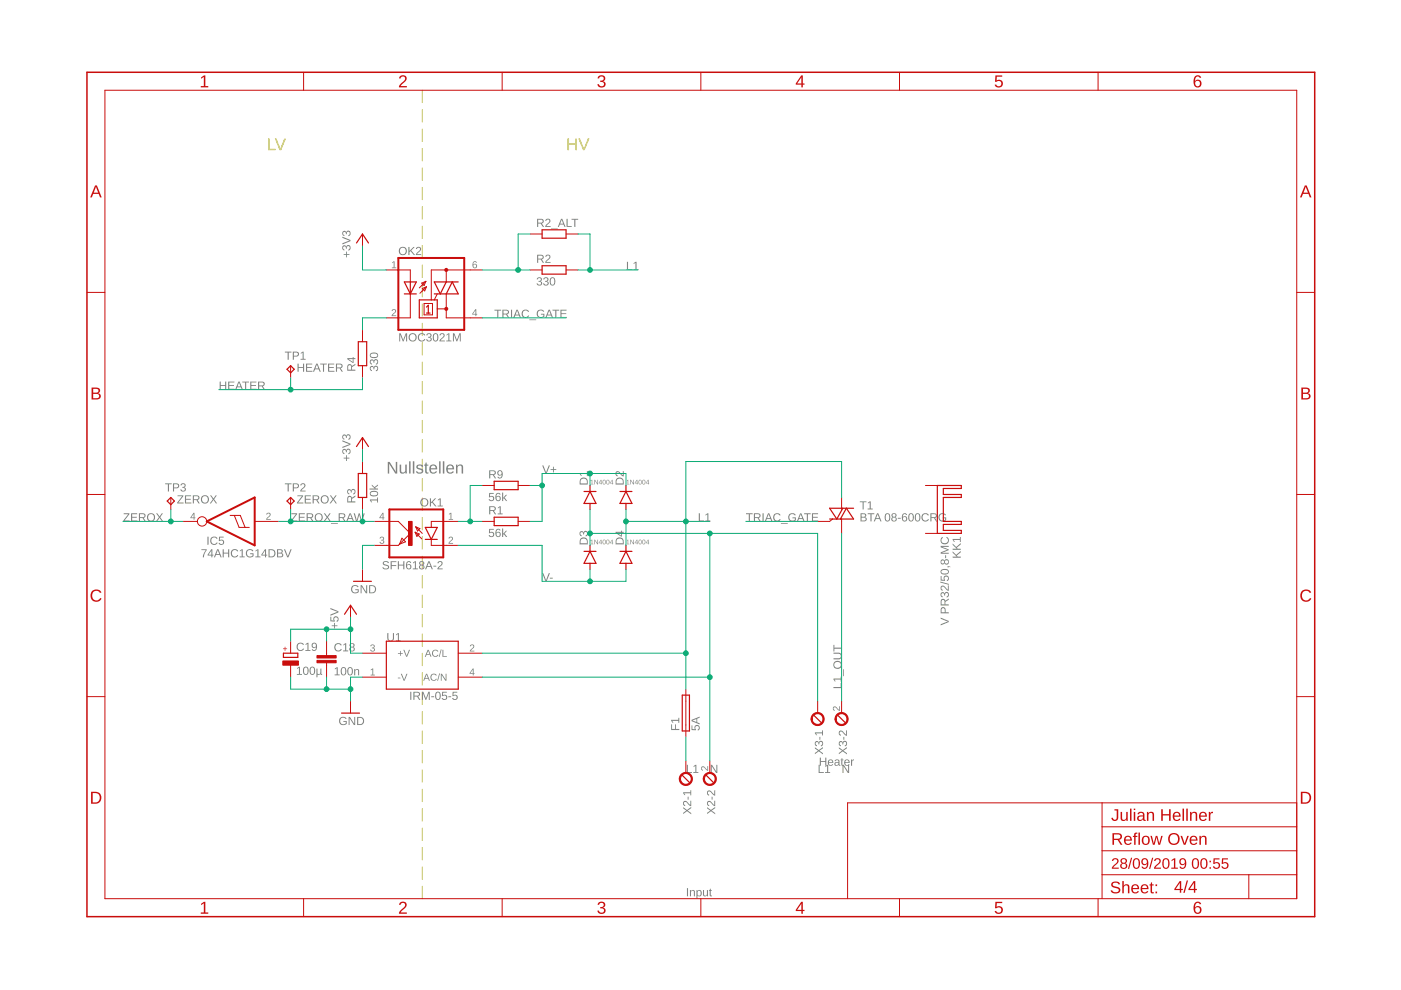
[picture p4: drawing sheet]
<svg xmlns="http://www.w3.org/2000/svg" width="297mm" height="210mm" viewBox="0 0 297 210" stroke-linecap="round" stroke-linejoin="round" font-family="sans-serif">
<g fill="#c8c832">
<path d="M120.3 29.4h.3v1h1.4v-1h.3v2.4h-.3v-1.1h-1.4v1.1h-.3zM122.6 29.4h.4l.8 2.1 .8-2.1h.4l-1 2.4h-.4z"/>
<path d="M56.8 29.4h.4v2.2h1.2v.2h-1.6zM58.3 29.4h.3l.8 2.1 .9-2.1h.3l-1 2.4h-.3z"/>
</g>
<g fill="none" stroke="#c8c832" stroke-width=".21">
<path d="M89.5 19.1v2.7M89.5 23.3v2.6M89.5 27.4v2.6M89.5 31.5v2.6M89.5 35.6v2.6M89.5 39.7v2.6M89.5 43.8v2.7M89.5 48v2.6M89.5 52.1v2.6M89.5 56.2v2.6M89.5 60.3v2.6M89.5 64.4v2.6"/>
<path d="M89.5 68.5v2.7M89.5 72.7v2.6M89.5 76.8v2.6M89.5 80.9v2.6M89.5 85v2.6M89.5 89.1v2.6M89.5 93.2v2.7M89.5 97.4v2.6M89.5 101.5v2.6M89.5 105.6v2.6M89.5 109.7v2.6M89.5 113.8v2.6"/>
<path d="M89.5 117.9v2.7M89.5 122v2.7M89.5 126.2v2.6M89.5 130.3v2.6M89.5 134.4v2.6M89.5 138.5v2.6M89.5 142.6v2.7M89.5 146.7v2.7M89.5 150.9v2.6M89.5 155v2.6M89.5 159.1v2.6M89.5 163.2v2.6"/>
<path d="M89.5 167.3v2.7M89.5 171.4v2.7M89.5 175.6v2.6M89.5 179.7v2.6M89.5 183.8v2.6M89.5 187.9v2.6"/>
</g>
<g fill="#808080">
<path d="M150.7 162.2h.3l.9 1.4v-1.4h.2v1.7h-.3l-.9-1.5v1.5h-.2z"/>
<path d="M178.6 162.2h.3l.9 1.4v-1.4h.2v1.7h-.3l-.9-1.5v1.5h-.2z"/>
<path d="M83.1 55.6l.6-.2v1.3h.3v.2h-.9v-.2h.4v-1.1l-.4 .2z"/>
<path d="M83.2 65.6a.5 .5 0 0 1 .8 .3 .5 .5 0 0 1-.5 .6l-.3 .4h.8v.1h-1l.6-.7a.3 .3 0 0 0 .1-.5 .3 .3 0 0 0-.5 .1h-.2z"/>
<path d="M99.8 136.7a.5 .5 0 0 1 .7 .3 .5 .5 0 0 1-.4 .6l-.3 .4h.8v.1h-1l.5-.7a.3 .3 0 0 0 .2-.5 .3 .3 0 0 0-.5 .1h-.2z"/>
<path d="M78.7 136.7a.43 .43 0 0 1 .7 0 .43 .43 0 0 1-.3 .7 .39 .39 0 0 1 .4 .4 .39 .39 0 0 1-.5 .4l-.5-.3v-.1l.2-.1a.3 .3 0 0 0 .4 .3 .3 .3 0 0 0 .1-.5h-.4v-.2a.29 .29 0 0 0 .4-.1 .29 .29 0 0 0-.2-.4 .29 .29 0 0 0-.3 .2h-.2z"/>
<path d="M78.6 142l.5-.3v1.4h.4v.1h-.9v-.1h.3v-1.2l-.3 .3z"/>
<path d="M56.6 108.8a.5 .5 0 0 1 .8 .2 .5 .5 0 0 1-.5 .7l-.3 .3h.8v.2h-1l.6-.7a.3 .3 0 0 0 .1-.5 .3 .3 0 0 0-.5 .1h-.2z"/>
<path d="M148.7 162.6a.78 .78 0 0 1 1.1 .5l.2 .1v-.8h.1v1l-.7-.5a.3 .3 0 0 0-.5-.2 .3 .3 0 0 0 .1 .5v.2l-.3-.3z"/>
<path d="M176.7 149.9a.78 .78 0 0 1 1.1 .5l.1 .1v-.8h.2v1l-.7-.5a.32 .32 0 0 0-.6-.2 .3 .3 0 0 0 .2 .5v.2l-.4-.3z"/>
<path d="M95.2 109l.5-.3v1.3h.4v.2h-1v-.2h.4v-1.1l-.3 .2z"/>
<path d="M95.2 113.9a.5 .5 0 0 1 .8 .2 .5 .5 0 0 1-.4 .7l-.3 .3h.8v.2h-1l.5-.7a.3 .3 0 0 0 .2-.5 .3 .3 0 0 0-.5 .1h-.2z"/>
<path d="M80.6 113.9a.43 .43 0 0 1 .7 0 .43 .43 0 0 1-.2 .6 .39 .39 0 0 1 .4 .5 .39 .39 0 0 1-.5 .3l-.5-.2v-.2h.2a.3 .3 0 0 0 .4 .2 .3 .3 0 0 0 .1-.4l-.4-.1v-.2a.29 .29 0 0 0 .4-.1 .29 .29 0 0 0-.2-.4 .29 .29 0 0 0-.3 .3h-.2z"/>
<path d="M63.1 77.1h.2v.7h.9v-.7h.3v1.7h-.3v-.8h-.9v.8h-.2zM64.9 77.1h1.3v.2h-1.1v.5h1v.2h-1v.6h1.1v.2h-1.3zM67.1 77.1h.2l.7 1.7h-.2l-.2-.5h-.8l-.2 .5h-.2zM67.2 77.3l-.3 .8h.6zM67.9 77.1h1.4v.2h-.6v1.5h-.2v-1.5h-.6zM69.6 77.1h1.3v.2h-1.1v.5h1v.2h-1v.6h1.1v.2h-1.3zM71.2 77.1h.8a.5 .5 0 0 1 .6 .4 .5 .5 0 0 1-.4 .6l.5 .7h-.3l-.4-.7h-.5v.7h-.3zM71.5 77.3v.6h.5a.32 .32 0 0 0 .4-.3 .32 .32 0 0 0-.4-.3z"/>
<path d="M63 105h1.3l-1.1 1.6h1.1v.1h-1.3l1-1.5h-1zM64.6 105h1.3v.2h-1.1v.6h1v.2h-1v.6h1.2v.1h-1.4zM66.3 105h.8a.5 .5 0 0 1 .6 .4 .5 .5 0 0 1-.4 .6l.5 .7h-.3l-.5-.7h-.5v.7h-.2zM66.5 105.2v.6h.6a.32 .32 0 0 0 .4-.3 .32 .32 0 0 0-.4-.3zM67.9 105.9a.9 .9 0 0 1 1.8 0 .9 .9 0 0 1-1.8 0zM68.4 105.4a.7 .7 0 0 0 .2 1.1 .7 .7 0 0 0 1-.6 .7 .7 0 0 0-.9-.7zM69.9 105h.3l.5 .7 .4-.7h.3l-.6 .8 .6 .9h-.2l-.5-.7-.6 .7h-.2l.6-.8z"/>
<path d="M37.7 105h1.2l-1.1 1.6h1.1v.1h-1.3l1-1.5h-.9zM39.2 105h1.3v.2h-1.1v.6h1v.2h-1v.6h1.2v.1h-1.4zM40.9 105h.8a.5 .5 0 0 1 .6 .4 .5 .5 0 0 1-.4 .6l.5 .7h-.3l-.5-.7h-.5v.7h-.2zM41.1 105.2v.6h.6a.32 .32 0 0 0 .4-.3 .32 .32 0 0 0-.4-.3zM42.5 105.9a.9 .9 0 0 1 1.8 0 .9 .9 0 0 1-1.8 0zM43 105.4a.7 .7 0 0 0 .2 1.1 .7 .7 0 0 0 1-.6 .7 .7 0 0 0-.9-.7zM44.5 105h.3l.5 .7 .4-.7h.3l-.6 .8 .6 .9h-.2l-.5-.7-.6 .7h-.2l.6-.8z"/>
<path d="M103.7 112.1h1v.2h-.8v.6a.59 .59 0 0 1 .8 .2 .59 .59 0 0 1-.3 .8 .59 .59 0 0 1-.8-.4l.2-.1a.38 .38 0 0 0 .6 .2 .38 .38 0 0 0 .1-.6 .38 .38 0 0 0-.6 .1h-.2zM105.3 112.2l.2-.1a.5 .5 0 0 1 .6 .4h-.2l-.1-.2a.47 .47 0 0 0-.5 .2 .47 .47 0 0 0-.1 .5 .55 .55 0 0 1 .9 .1 .55 .55 0 0 1-.2 .8 .55 .55 0 0 1-.8-.4l-.1-.7zM105.2 113.3a.4 .4 0 0 0 .8 0 .4 .4 0 0 0-.8 0zM106.5 112h.2v1.2l.6-.7h.2l-.5 .6 .5 .8h-.2l-.5-.6-.1 .1v.5h-.2z"/>
<path d="M84.6 70.7h.4l.5 1.4 .5-1.4h.3v1.7h-.2v-1.5l-.5 1.5h-.2l-.6-1.5 .1 1.5h-.3zM86.6 71.5a.89 .89 0 0 1 1.7 0 .89 .89 0 0 1-1.7 0zM87 71a.7 .7 0 0 0 .2 1.1 .7 .7 0 0 0 1-.5 .7 .7 0 0 0-.9-.7zM88.8 70.9a.86 .86 0 0 1 1.4 .2h-.3a.63 .63 0 0 0-.9 0 .63 .63 0 0 0 0 .9 .63 .63 0 0 0 1-.1l.2 .1a.88 .88 0 0 1-1.3 .2 .88 .88 0 0 1-.1-1.3zM90.6 70.8a.5 .5 0 0 1 .8-.1 .5 .5 0 0 1-.3 .8 .51 .51 0 0 1 .3 .8 .51 .51 0 0 1-.9 0l-.1-.4h.2a.35 .35 0 0 0 .5 .3 .35 .35 0 0 0 .1-.5l-.4-.1v-.2a.33 .33 0 0 0 .5-.1 .33 .33 0 0 0-.3-.5 .33 .33 0 0 0-.4 .3h-.2zM92 70.7a.64 .64 0 0 1 .8 .1 .64 .64 0 0 1 .1 .7 .64 .64 0 0 1-.6 .9 .64 .64 0 0 1-.5-.9zM92.2 70.9a.97 .97 0 0 0 .1 1.3 .86 .86 0 0 0 .1-1.4zM93.4 70.8a.55 .55 0 0 1 .8 .1 .55 .55 0 0 1-.3 .8l-.5 .5h.9v.2h-1.1v-.3l.5-.5a.37 .37 0 0 0 .3-.5 .37 .37 0 0 0-.6-.1l-.2 .1zM94.7 70.9l.6-.2v1.5h.4v.2h-1.1v-.2h.5v-1.3l-.4 .3zM96 70.7h.3l.6 1.4 .5-1.4h.3v1.7h-.2v-1.5l-.6 1.5h-.1l-.6-1.5v1.5h-.2z"/>
<path d="M182.4 108.8l1.2 .2 .1 .4-.4 .2a.47 .47 0 0 1 .5 .6 .47 .47 0 0 1-.7 .4h-.7zM182.7 109v.6l.7-.2-.1-.3zM182.7 109.7v.7l.6-.1 .2-.1-.2-.4zM184 108.8h1.4v.2h-.6v1.6h-.3v-1.6h-.5zM185.9 108.8h.3l.7 1.8h-.2l-.2-.5h-.8l-.2 .5h-.3zM186.1 109l-.3 .9h.6zM187.8 108.9a.64 .64 0 0 1 .8 .1 .64 .64 0 0 1 .2 .7 .64 .64 0 0 1-.6 .9 .64 .64 0 0 1-.6-.9zM188 109a.97 .97 0 0 0 .2 1.4 .86 .86 0 0 0 0-1.4zM189.1 108.9a.51 .51 0 0 1 .8 0 .51 .51 0 0 1 0 .7h-.1a.5 .5 0 0 1 .1 .8 .5 .5 0 0 1-.7 0 .5 .5 0 0 1 .1-.7l-.3-.3zM189.2 109.3a.35 .35 0 0 0 .7 0 .35 .35 0 0 0-.7 0zM189.2 110.1a.36 .36 0 0 0 .7 0 .36 .36 0 0 0-.7 0zM190.4 109.8h.6v.2h-.6zM191.5 108.9l.1-.1a.5 .5 0 0 1 .7 .4h-.2l-.1-.2a.47 .47 0 0 0-.5 .2 .47 .47 0 0 0-.1 .5 .55 .55 0 0 1 .9 .1 .55 .55 0 0 1-.3 .8 .55 .55 0 0 1-.7-.4l-.1-.7zM191.4 110a.37 .37 0 0 0 .7 0 .37 .37 0 0 0-.7 0zM192.8 108.9a.64 .64 0 0 1 .8 .1 .64 .64 0 0 1 .2 .7 .64 .64 0 0 1-.6 .9 .64 .64 0 0 1-.6-.9zM193 109a.97 .97 0 0 0 .2 1.4 .86 .86 0 0 0 0-1.4zM194.2 108.9a.64 .64 0 0 1 .8 .1 .64 .64 0 0 1 .1 .7 .64 .64 0 0 1-.6 .9 .64 .64 0 0 1-.5-.9zM194.4 109a.97 .97 0 0 0 .1 1.4 .86 .86 0 0 0 .1-1.4zM195.6 109a.86 .86 0 0 1 1.3 .2l-.2 .1a.63 .63 0 0 0-.9 0 .63 .63 0 0 0 0 .9 .63 .63 0 0 0 1-.2l.2 .1a.88 .88 0 0 1-1.4 .3 .88 .88 0 0 1 0-1.4zM197.3 108.8h.8a.5 .5 0 0 1 .6 .4 .5 .5 0 0 1-.5 .6l.5 .8h-.2l-.5-.8h-.5v.8h-.2zM197.5 109v.7h.5a.32 .32 0 0 0 .4-.4 .32 .32 0 0 0-.4-.3zM199.2 109a.9 .9 0 0 1 1.4 .2l-.3 .1a.68 .68 0 0 0-.9-.1 .68 .68 0 0 0-.1 1 .68 .68 0 0 0 1 .1l.1-.4h-.5v-.2h.7v.6a.94 .94 0 0 1-1.3 .1 .94 .94 0 0 1-.1-1.4z"/>
<path d="M114 58.9a.5 .5 0 0 1 .8 0 .5 .5 0 0 1-.3 .8 .51 .51 0 0 1 .3 .7 .51 .51 0 0 1-.9 0l-.1-.3h.2a.35 .35 0 0 0 .5 .3 .35 .35 0 0 0 .1-.6l-.4-.1v-.1a.33 .33 0 0 0 .5-.2 .33 .33 0 0 0-.3-.5 .33 .33 0 0 0-.4 .3h-.2zM115.4 58.9a.5 .5 0 0 1 .8 0 .5 .5 0 0 1-.3 .8 .51 .51 0 0 1 .3 .7 .51 .51 0 0 1-.9 0l-.1-.3h.2a.35 .35 0 0 0 .5 .3 .35 .35 0 0 0 .1-.6l-.4-.1v-.1a.33 .33 0 0 0 .4-.2 .33 .33 0 0 0-.2-.5 .33 .33 0 0 0-.4 .3h-.2zM116.8 58.9a.64 .64 0 0 1 .8 0 .64 .64 0 0 1 .1 .8 .64 .64 0 0 1-.6 .9 .64 .64 0 0 1-.6-.9zM117 59a.97 .97 0 0 0 .1 1.4 .86 .86 0 0 0 0-1.4z"/>
<path d="M74.7 124.3a.9 .9 0 0 1 1.3 .2h-.2a.68 .68 0 0 0-.9 0 .68 .68 0 0 0-.1 .9 .68 .68 0 0 0 .9 .1l.1-.4h-.5v-.2h.8v.6a.94 .94 0 0 1-1.4 .1 .94 .94 0 0 1 0-1.3zM76.5 124.1h.2l1 1.4-.1-1.4h.2v1.7h-.2l-1-1.5 .1 1.5h-.2zM78.3 124.1h.5a.86 .86 0 0 1 .9 .8 .86 .86 0 0 1-.8 .9h-.6zM78.5 124.3v1.3a.73 .73 0 0 0 1-.7 .73 .73 0 0 0-1-.6z"/>
<path d="M78.4 105.9h1.6v-.4h.1v1.1h-.1v-.5h-1.4l.3 .4h-.2zM78.5 104.3a1.02 1.02 0 0 1 1.7 .4 .95 .95 0 0 1-.9 .6 .95 .95 0 0 1-.9-.6zM78.6 104.5a.66 .66 0 0 0 .4 .6 .66 .66 0 0 0 .7-.1 .41 .41 0 0 0 .2-.6 .41 .41 0 0 0-.6-.1zM78.8 102.7l.6 .6 .7-.6v.3l-.6 .4 .2 .2h.4v.2h-1.8v-.2h1.2l-.7-.6z"/>
<path d="M78.5 77.7l.5-.1 .3 .3a.51 .51 0 0 1 .7-.3 .51 .51 0 0 1 .1 .8l-.4 .3v-.2a.35 .35 0 0 0 .3-.5 .35 .35 0 0 0-.6-.1v.4h-.2a.33 .33 0 0 0-.2-.5 .33 .33 0 0 0-.4 .3 .33 .33 0 0 0 .3 .4v.2l-.5-.4zM78.5 76.3l.5-.1 .3 .4a.51 .51 0 0 1 .7-.4 .51 .51 0 0 1 .1 .8l-.4 .3v-.2a.35 .35 0 0 0 .3-.5 .35 .35 0 0 0-.6-.1v.4h-.2a.33 .33 0 0 0-.2-.5 .33 .33 0 0 0-.4 .3 .33 .33 0 0 0 .3 .4v.2l-.5-.3zM78.5 75a1.02 1.02 0 0 1 1.7 .3 .95 .95 0 0 1-.9 .6 .95 .95 0 0 1-.9-.6zM78.6 75.2a.66 .66 0 0 0 .4 .5 .66 .66 0 0 0 .7 0 .41 .41 0 0 0 .2-.6 .41 .41 0 0 0-.6-.1z"/>
<path d="M72.9 97h.5v-.5h.2v.5h.5v.2h-.5v.5h-.2v-.5h-.5zM72.7 95.3l.5-.1 .2 .3a.51 .51 0 0 1 .8-.3 .51 .51 0 0 1 .1 .8l-.4 .3-.1-.2a.35 .35 0 0 0 .4-.5 .35 .35 0 0 0-.6-.1l-.1 .4h-.2a.33 .33 0 0 0-.1-.5 .33 .33 0 0 0-.5 .2 .33 .33 0 0 0 .3 .5v.2l-.4-.4zM72.6 93.4l1.7 .7v.2l-1.7 .7v-.2l1.5-.6-1.5-.6zM72.7 92.3l.5-.2 .2 .4a.51 .51 0 0 1 .8-.3 .51 .51 0 0 1 .1 .7l-.4 .3-.1-.2a.35 .35 0 0 0 .4-.5 .35 .35 0 0 0-.6-.1l-.1 .4h-.2a.33 .33 0 0 0-.1-.4 .33 .33 0 0 0-.5 .2 .33 .33 0 0 0 .3 .4v.2l-.4-.3z"/>
<path d="M146.6 153.8h.2v.8h.5a.59 .59 0 0 1 .3-.8 .59 .59 0 0 1 .8 .3 .59 .59 0 0 1-.4 .8l-.1-.2a.38 .38 0 0 0 .2-.6 .38 .38 0 0 0-.6-.1 .38 .38 0 0 0 0 .6v.2h-.9zM146.6 152.6l1.7-.7v.3l-.5 .2v.8l.5 .2v.2l-1.7-.7zM146.8 152.8l.9 .3v-.7z"/>
<path d="M70.3 132.6h.5v-.5h.2v.5h.5v.2h-.5v.5h-.2v-.5h-.5zM70 130.8h.2v.7l.6 .1a.59 .59 0 0 1 .2-.9 .59 .59 0 0 1 .8 .4 .59 .59 0 0 1-.4 .7v-.2a.38 .38 0 0 0 .1-.5 .38 .38 0 0 0-.6-.1 .38 .38 0 0 0 .1 .6v.2l-1-.1zM70 128.9l1.8 .7v.2l-1.8 .7v-.2l1.6-.6-1.6-.5z"/>
<path d="M72.1 152.2a.9 .9 0 0 1 1.4 .2h-.2a.68 .68 0 0 0-1 0 .68 .68 0 0 0 0 1 .68 .68 0 0 0 .9 0l.1-.3h-.5v-.2h.7v.6a.94 .94 0 0 1-1.3 .1 .94 .94 0 0 1-.1-1.4zM73.9 152h.3l.9 1.5v-1.5h.2v1.7h-.3l-.9-1.4v1.4h-.2zM75.7 152h.6a.86 .86 0 0 1 .9 .8 .86 .86 0 0 1-.8 .9h-.7zM76 152.2v1.3a.73 .73 0 0 0 1-.6 .73 .73 0 0 0-1-.7z"/>
<path d="M199.4 131l1.8 .7v.2l-1.8 .7v-.2l1.6-.6-1.6-.6zM199.6 128.9a.53 .53 0 0 1 .6-.1 .53 .53 0 0 1 .3 .5v.5h.7v.2h-1.8zM199.8 129l-.2 .8h.7v-.7zM199.6 127.1l.5-.1 .3 .4 .8-.5v.3l-.8 .4v.5h.8v.3h-1.8zM199.7 127.3l-.1 .8h.7l-.1-.8zM199.5 125.7l.5-.1 .3 .3a.51 .51 0 0 1 .7-.3 .51 .51 0 0 1 .1 .8l-.4 .3v-.2a.35 .35 0 0 0 .3-.5 .35 .35 0 0 0-.5-.2l-.1 .5h-.2a.33 .33 0 0 0-.2-.5 .33 .33 0 0 0-.4 .2 .33 .33 0 0 0 .3 .4v.3l-.5-.4zM199.5 124.3a1.1 1.1 0 0 1 1.4 .7l.1-.9h.2v1.2l-.3-.1-.5-.5a.37 .37 0 0 0-.5-.3 .37 .37 0 0 0-.1 .6l.1 .3-.5-.4zM199.3 123.3l1.9 .5v.2l-1.9-.5zM199.4 122.1h.2v.8h.6a.59 .59 0 0 1 .2-.8 .59 .59 0 0 1 .8 .4 .59 .59 0 0 1-.4 .7l-.1-.2a.38 .38 0 0 0 .2-.6 .38 .38 0 0 0-.6 0 .38 .38 0 0 0 .1 .5v.3l-1-.1zM199.5 120.9a1.02 1.02 0 0 1 1.7 .3 .95 .95 0 0 1-.9 .6 .95 .95 0 0 1-.9-.6zM199.6 121a.66 .66 0 0 0 .4 .6 .66 .66 0 0 0 .7 0 .41 .41 0 0 0 .2-.6 .41 .41 0 0 0-.6-.1zM200.9 120.1h.5l.1 .2-.3-.1-.3 .1zM199.5 118.7l.5-.1 .3 .3a.5 .5 0 0 1 .7-.1 .5 .5 0 0 1 0 .7 .5 .5 0 0 1-.7-.1 .47 .47 0 0 1-.7 .2 .47 .47 0 0 1-.2-.7zM199.5 119.1a.35 .35 0 0 0 .7 0 .35 .35 0 0 0-.7 0zM200.3 119.1a.36 .36 0 0 0 .7 0 .36 .36 0 0 0-.7 0zM200.4 117.7h.2v.6h-.2zM199.4 115.7h1.8v.2h-1.6l1.6 .6v.2l-1.6 .5h1.6v.2h-1.8v-.3l1.5-.5-1.5-.6zM199.7 114l.1-.2 .1 .3a.63 .63 0 0 0 0 .9 .63 .63 0 0 0 .9-.1 .63 .63 0 0 0-.2-.9l.1-.2a.87 .87 0 0 1 .3 1.3 .87 .87 0 0 1-1.3 .1 .87 .87 0 0 1 0-1.2z"/>
<path d="M103.7 104.5h1v.2h-.8v.6a.59 .59 0 0 1 .8 .2 .59 .59 0 0 1-.3 .8 .59 .59 0 0 1-.8-.4l.2-.1a.38 .38 0 0 0 .6 .2 .38 .38 0 0 0 .1-.6 .38 .38 0 0 0-.6 0h-.2zM105.3 104.6l.2-.1a.5 .5 0 0 1 .6 .3l-.2 .1-.1-.2a.47 .47 0 0 0-.5 .2 .47 .47 0 0 0-.1 .5 .55 .55 0 0 1 .9 0 .55 .55 0 0 1-.2 .9 .55 .55 0 0 1-.8-.4l-.1-.8zM105.2 105.7a.4 .4 0 0 0 .8 0 .4 .4 0 0 0-.8 0zM106.5 104.4h.2v1.2l.6-.7h.2l-.5 .6 .5 .7h-.2l-.5-.6-.1 .2v.4h-.2z"/>
<path d="M71 141.7l.6-.2v1.5h.4v.2h-1.1v-.2h.5v-1.3l-.4 .3zM72.5 141.5a.64 .64 0 0 1 .7 .1 .64 .64 0 0 1 .2 .7 .64 .64 0 0 1-.6 .9 .64 .64 0 0 1-.6-.9zM72.7 141.7a.97 .97 0 0 0 .1 1.3 .86 .86 0 0 0 0-1.4zM73.9 141.5a.64 .64 0 0 1 .7 .1 .64 .64 0 0 1 .2 .7 .64 .64 0 0 1-.6 .9 .64 .64 0 0 1-.6-.9zM74.1 141.7a.97 .97 0 0 0 .1 1.3 .86 .86 0 0 0 0-1.4zM75.1 141.9h.2v.2a.44 .44 0 0 1 .5-.2 .44 .44 0 0 1 .3 .4v.9h-.2v-.9a.32 .32 0 0 0-.3-.3 .32 .32 0 0 0-.3 .4v.8h-.2z"/>
<path d="M63 141.6l.6-.2v1.5h.4v.2h-1.1v-.2h.5v-1.3l-.4 .3zM64.5 141.4a.64 .64 0 0 1 .7 .1 .64 .64 0 0 1 .2 .7 .64 .64 0 0 1-.6 .9 .64 .64 0 0 1-.6-.9zM64.7 141.6a.97 .97 0 0 0 .1 1.3 .86 .86 0 0 0 0-1.4zM65.9 141.4a.64 .64 0 0 1 .7 .1 .64 .64 0 0 1 .2 .7 .64 .64 0 0 1-.6 .9 .64 .64 0 0 1-.6-.9zM66.1 141.6a.97 .97 0 0 0 .1 1.3 .86 .86 0 0 0 0-1.4zM67.1 141.8h.2v.8a.31 .31 0 0 0 .4 .3 .31 .31 0 0 0 .2-.4v-.7h.2v1l.2 .3h-.2l-.2-.2a.4 .4 0 0 1-.6 .1v.6h-.2z"/>
<path d="M42.7 116.5h1.1l-.5 1.1-.1 .6h-.2l.1-.5 .5-1.1h-.9zM44.8 116.5h.2v1.1h.3v.2h-.3v.4h-.2v-.4h-.8zM44.8 116.7l-.6 .9h.6zM46 116.5h.3l.7 1.7h-.2l-.2-.5h-.8l-.2 .5h-.3zM46.2 116.6l-.3 .9h.6zM47.2 116.5h.2v.7h1v-.7h.2v1.7h-.2v-.8h-1v.8h-.2zM49.2 116.7a.86 .86 0 0 1 1.3 .2h-.2a.63 .63 0 0 0-1 0 .63 .63 0 0 0 .1 .9 .63 .63 0 0 0 .9-.2l.2 .1a.88 .88 0 0 1-1.3 .3 .88 .88 0 0 1 0-1.3zM50.9 116.7l.6-.2v1.5h.4v.2h-1.1v-.2h.4v-1.3l-.3 .2zM52.4 116.7a.9 .9 0 0 1 1.3 .1l-.2 .1a.68 .68 0 0 0-1 0 .68 .68 0 0 0 0 .9 .68 .68 0 0 0 .9 .1l.1-.4h-.5v-.2h.8v.6a.94 .94 0 0 1-1.4 .1 .94 .94 0 0 1 0-1.3zM54.2 116.7l.6-.2v1.5h.4v.2h-1.1v-.2h.5v-1.3l-.4 .2zM56.2 116.5h.2v1.1h.2v.2h-.2v.4h-.2v-.4h-.8zM56.2 116.7l-.6 .9h.6zM56.9 116.5h.6a.86 .86 0 0 1 .9 .8 .86 .86 0 0 1-.8 .9h-.7zM57.2 116.6v1.4a.73 .73 0 0 0 1-.7 .73 .73 0 0 0-1-.7zM58.7 116.5l1.2 .1v.4l-.3 .3a.47 .47 0 0 1 .5 .5 .47 .47 0 0 1-.7 .4h-.7zM59 116.6v.6l.7-.2-.1-.3zM59 117.4v.6h.6l.2-.2-.2-.4zM60.2 116.5h.2l.6 1.5 .6-1.5h.2l-.7 1.7h-.2z"/>
<path d="M72.9 53.9h.5v-.5h.2v.5h.5v.1h-.5v.6h-.2v-.6h-.5zM72.7 52.1l.5-.1 .2 .4a.51 .51 0 0 1 .8-.4 .51 .51 0 0 1 .1 .8l-.4 .3-.1-.2a.35 .35 0 0 0 .4-.5 .35 .35 0 0 0-.6-.1l-.1 .4h-.2a.33 .33 0 0 0-.1-.5 .33 .33 0 0 0-.5 .3 .33 .33 0 0 0 .3 .4v.2l-.4-.3zM72.6 50.2l1.7 .7v.2l-1.7 .7v-.2l1.5-.6-1.5-.6zM72.7 49.1l.5-.1 .2 .3a.51 .51 0 0 1 .8-.3 .51 .51 0 0 1 .1 .8l-.4 .3-.1-.2a.35 .35 0 0 0 .4-.5 .35 .35 0 0 0-.6-.2l-.1 .5h-.2a.33 .33 0 0 0-.1-.5 .33 .33 0 0 0-.5 .2 .33 .33 0 0 0 .3 .4v.3l-.4-.4z"/>
<path d="M81.3 119.1a.8 .8 0 0 1 1.2 .3h-.3a.4 .4 0 0 0-.5-.3 .4 .4 0 0 0-.2 .5l.2 .1a.57 .57 0 0 1 .7 .2 .57 .57 0 0 1-.2 .8h-.4a.63 .63 0 0 1-.7-.4h.2a.46 .46 0 0 0 .5 .3 .46 .46 0 0 0 .4-.5l-.5-.2a.49 .49 0 0 1-.5-.2 .49 .49 0 0 1 .1-.6zM82.8 119h1.2v.2h-.9v.6h.9v.2h-.9v.7h-.3zM84.3 119h.3v.7h.9v-.7h.2v1.7h-.2v-.8h-.9v.8h-.3zM86.4 119.1l.1-.1a.5 .5 0 0 1 .7 .3l-.2 .1-.1-.2a.47 .47 0 0 0-.5 .1 .47 .47 0 0 0-.1 .5 .55 .55 0 0 1 .8 .1 .55 .55 0 0 1-.2 .8 .55 .55 0 0 1-.8-.3v-.8zM86.3 120.1a.37 .37 0 0 0 .7 0 .37 .37 0 0 0-.7 0zM87.6 119.3l.6-.3v1.5h.4v.2h-1.1v-.2h.5v-1.3l-.4 .3zM89 119.1a.51 .51 0 0 1 .8-.1 .51 .51 0 0 1 0 .8h-.1a.5 .5 0 0 1 .1 .8 .5 .5 0 0 1-.8 0 .5 .5 0 0 1 .2-.8l-.3-.3zM89.1 119.4a.32 .32 0 0 0 .6 0 .32 .32 0 0 0-.6 0zM89.1 120.2a.36 .36 0 0 0 .7 0 .36 .36 0 0 0-.7 0zM90.8 119h.3l.7 1.7h-.3l-.2-.5h-.7l-.2 .5h-.3zM90.9 119.2l-.3 .8h.7zM91.9 120h.6v.1h-.6zM92.9 119.1a.55 .55 0 0 1 .9 .1 .55 .55 0 0 1-.3 .8l-.5 .5h.9v.2h-1.2l.1-.3 .5-.5a.37 .37 0 0 0 .3-.5 .37 .37 0 0 0-.6-.1l-.3 .1z"/>
<path d="M125.2 101.9l.4-.2v.9l.2 .1h-.6l.3-.1v-.7l-.3 .1zM126 101.7h.2l.5 .9v-.9h.1v1h-.2l-.5-.8v.8h-.1zM127.4 101.7h.1v.7h.2l-.2 .3-.1-.2h-.5zM127.4 101.9l-.3 .5h.3zM127.8 101.8l.1-.1a.47 .47 0 0 1 .5 .5 .47 .47 0 0 1-.5 .5l-.1-.3zM128 101.8a.42 .42 0 0 0-.2 .5 .42 .42 0 0 0 .4 .3 .42 .42 0 0 0 .1-.4 .42 .42 0 0 0-.3-.4zM128.6 101.8l.1-.1a.47 .47 0 0 1 .5 .5 .47 .47 0 0 1-.5 .5l-.1-.3zM128.8 101.8a.42 .42 0 0 0-.2 .5 .42 .42 0 0 0 .4 .3 .42 .42 0 0 0 .1-.4 .42 .42 0 0 0-.3-.4zM129.8 101.7h.1v.7h.1l-.1 .3-.1-.2h-.5zM129.8 101.9l-.4 .5h.4z"/>
<path d="M132.9 101.9l.3-.2v.9l.2 .1h-.6l.3-.1v-.7l-.2 .1zM133.6 101.7h.2l.5 .9v-.9h.1v1h-.1l-.6-.8v.8h-.1zM135 101.7h.1v.7h.2l-.2 .3-.1-.2h-.4zM135 101.9l-.3 .5h.3zM135.5 101.8l.1-.1a.47 .47 0 0 1 .5 .5 .47 .47 0 0 1-.5 .5l-.2-.3zM135.6 101.8a.42 .42 0 0 0-.1 .5 .42 .42 0 0 0 .3 .3 .42 .42 0 0 0 .2-.4 .42 .42 0 0 0-.4-.4zM136.2 101.8l.1-.1a.47 .47 0 0 1 .5 .5 .47 .47 0 0 1-.4 .5l-.2-.3zM136.4 101.8a.42 .42 0 0 0-.2 .5 .42 .42 0 0 0 .4 .3 .42 .42 0 0 0 .1-.4 .42 .42 0 0 0-.3-.4zM137.4 101.7h.1v.7h.1l-.1 .3-.1-.2h-.5zM137.4 101.9l-.4 .5h.4z"/>
<path d="M125.2 114.6l.4-.2v.9l.2 .1h-.6l.3-.1v-.8l-.3 .2zM126 114.4h.2l.5 .9v-.9h.1v1h-.2l-.5-.8v.8h-.1zM127.4 114.4h.1v.7h.2l-.2 .3-.1-.2h-.5zM127.4 114.6l-.3 .5h.3zM127.8 114.5l.1-.1a.47 .47 0 0 1 .5 .5 .47 .47 0 0 1-.5 .5l-.1-.3zM128 114.5a.42 .42 0 0 0-.2 .5 .42 .42 0 0 0 .4 .3 .42 .42 0 0 0 .1-.4 .42 .42 0 0 0-.3-.4zM128.6 114.5l.1-.1a.47 .47 0 0 1 .5 .5 .47 .47 0 0 1-.5 .5l-.1-.3zM128.8 114.5a.42 .42 0 0 0-.2 .5 .42 .42 0 0 0 .4 .3 .42 .42 0 0 0 .1-.4 .42 .42 0 0 0-.3-.4zM129.8 114.4h.1v.7h.1l-.1 .3-.1-.2h-.5zM129.8 114.6l-.4 .5h.4z"/>
<path d="M132.9 114.6l.3-.2v.9l.2 .1h-.6l.3-.1v-.8l-.2 .2zM133.6 114.4h.2l.5 .9v-.9h.1v1h-.1l-.6-.8v.8h-.1zM135 114.4h.1v.7h.2l-.2 .3-.1-.2h-.4zM135 114.6l-.3 .5h.3zM135.5 114.5l.1-.1a.47 .47 0 0 1 .5 .5 .47 .47 0 0 1-.5 .5l-.2-.3zM135.6 114.5a.42 .42 0 0 0-.1 .5 .42 .42 0 0 0 .3 .3 .42 .42 0 0 0 .2-.4 .42 .42 0 0 0-.4-.4zM136.2 114.5l.1-.1a.47 .47 0 0 1 .5 .5 .47 .47 0 0 1-.4 .5l-.2-.3zM136.4 114.5a.42 .42 0 0 0-.2 .5 .42 .42 0 0 0 .4 .3 .42 .42 0 0 0 .1-.4 .42 .42 0 0 0-.3-.4zM137.4 114.4h.1v.7h.1l-.1 .3-.1-.2h-.5zM137.4 114.6l-.4 .5h.4z"/>
<path d="M145.6 162.2h.3v1.5h.8v.2h-1.1zM147 162.4l.7-.2v1.5h.4v.2h-1.1v-.2h.4v-1.3l-.4 .2z"/>
<path d="M173.6 162.2h.2v1.5h.9v.2h-1.1zM175 162.4l.6-.2v1.5h.4v.2h-1.1v-.2h.5v-1.3l-.4 .2z"/>
<path d="M145.6 188.3h.3v1.7h-.3zM146.3 188.7h.2v.2a.44 .44 0 0 1 .5-.2 .44 .44 0 0 1 .3 .5v.8h-.2v-.8a.32 .32 0 0 0-.3-.4 .32 .32 0 0 0-.3 .5v.7h-.2zM147.7 188.7h.2v.2a.5 .5 0 0 1 .6-.2 .5 .5 0 0 1 .3 .7 .53 .53 0 0 1-.7 .6l-.2-.2v.8h-.2zM148 188.9a.49 .49 0 0 0-.1 .6 .49 .49 0 0 0 .6 .3v-.8zM149 188.7h.3v.9a.32 .32 0 0 0 .3 .3 .32 .32 0 0 0 .3-.4v-.8h.2v1.3h-.2v-.2a.44 .44 0 0 1-.5 .2 .44 .44 0 0 1-.4-.4zM150.5 188.4h.2v.3h.2v.2h-.2v.8l.3 .3-.5-.1v-1h-.2v-.2h.2z"/>
<path d="M173.8 160.6h.2v.8h1v-.8h.2v1.8h-.2v-.8h-1v.8h-.2zM175.7 161.2a.6 .6 0 0 1 .7-.1 .6 .6 0 0 1 .3 .6h-1a.38 .38 0 0 0 .3 .5 .38 .38 0 0 0 .5-.2l.1 .1a.67 .67 0 0 1-.9 .1 .67 .67 0 0 1 0-1zM175.8 161.3l-.1 .3h.8l-.3-.4zM177 161.2l.5-.2a.42 .42 0 0 1 .5 .5v.6l.2 .2-.3 .1-.1-.3a.45 .45 0 0 1-.6 .3 .45 .45 0 0 1-.3-.5 .45 .45 0 0 1 .6-.3h.3a.3 .3 0 0 0-.2-.4 .3 .3 0 0 0-.4 .2h-.2zM177.2 161.9a.32 .32 0 0 0 .6 0 .32 .32 0 0 0-.6 0zM178.4 160.7h.2v.3h.2v.2h-.2v.8l.3 .3-.5-.1v-1h-.2v-.2h.2zM179.1 161.2a.6 .6 0 0 1 .8-.1 .6 .6 0 0 1 .3 .6h-1a.38 .38 0 0 0 .3 .5 .38 .38 0 0 0 .4-.2l.2 .1a.67 .67 0 0 1-1 .1 .67 .67 0 0 1 0-1zM179.3 161.3l-.1 .3h.7l-.2-.4zM180.4 161h.2l.1 .3 .1-.2 .3-.1v.2h-.3l-.1 .3v.9h-.3z"/>
<path d="M82.2 97.9h.4l1.3 2.1v-2.1h.3v2.5h-.4l-1.3-2.1v2.1h-.3zM84.7 98.5h.4v1.2a.46 .46 0 0 0 .5 .5 .46 .46 0 0 0 .3-.6v-1.1h.3l.1 1.9h-.3l-.1-.3a.64 .64 0 0 1-.7 .3 .64 .64 0 0 1-.5-.6zM86.7 97.8h.4v2.6h-.4zM87.5 97.8h.3v2.6h-.3zM88.4 98.6a.86 .86 0 0 1 1.3 .3l-.3 .1a.4 .4 0 0 0-.5-.3 .4 .4 0 0 0-.2 .5h.2a.68 .68 0 0 1 .7 .3 .68 .68 0 0 1 .1 .7 .92 .92 0 0 1-1.5-.2l.3-.1a.46 .46 0 0 0 .5 .4 .46 .46 0 0 0 .4-.6h-.1a.83 .83 0 0 1-1-.9zM90.3 98.1h.2v.4h.3v.2h-.3v1.2l.1 .3h.2v.2h-.5l-.1-.2-.1-1.5h-.2v-.2h.3zM91.2 98.7a.86 .86 0 0 1 1.1-.1 .86 .86 0 0 1 .4 .9h-1.3a.55 .55 0 0 0 .3 .7 .55 .55 0 0 0 .7-.3l.2 .1a.94 .94 0 0 1-1.3 .3 .94 .94 0 0 1-.2-1.4zM91.5 98.9l-.1 .4h1l-.3-.6zM93.1 97.8h.3v2.6h-.3zM93.9 97.8h.3v2.6h-.3zM94.8 98.7a.86 .86 0 0 1 1.1-.1 .86 .86 0 0 1 .4 .9h-1.4a.55 .55 0 0 0 .4 .7 .55 .55 0 0 0 .7-.3l.2 .1a.94 .94 0 0 1-1.3 .3 .94 .94 0 0 1-.2-1.4zM95.1 98.9l-.2 .4h1.1l-.4-.6zM96.7 98.5h.3v.3a.64 .64 0 0 1 .7-.3 .64 .64 0 0 1 .5 .6v1.3h-.3v-1.2a.46 .46 0 0 0-.5-.5 .46 .46 0 0 0-.4 .6v1.1h-.3z"/>
<path d="M103.7 107.3h.8a.5 .5 0 0 1 .6 .4 .5 .5 0 0 1-.4 .6l.5 .8h-.3l-.4-.8h-.6v.8h-.2zM103.9 107.5v.7h.6a.32 .32 0 0 0 .4-.4 .32 .32 0 0 0-.4-.3zM105.6 107.6l.6-.3v1.6h.4v.2h-1.1v-.2h.4v-1.4l-.3 .3z"/>
<path d="M100.8 65.6h.2v.9h.2v.2h-.2v.3h-.2v-.3h-.7zM100.8 65.8l-.5 .7h.5z"/>
<path d="M100.4 55.5l.5-.1 .2 .3-.6-.1-.1 .5a.47 .47 0 0 1 .7 .1 .47 .47 0 0 1-.2 .7 .47 .47 0 0 1-.7-.3v-.7zM100.3 56.4a.35 .35 0 0 0 .7 0 .35 .35 0 0 0-.7 0z"/>
<path d="M84.5 53.2a.9 .9 0 0 1 1.8 0 .9 .9 0 0 1-1.8 0zM85 52.7a.7 .7 0 0 0 .1 1.1 .7 .7 0 0 0 1-.5 .7 .7 0 0 0-.9-.8zM86.6 52.4h.2v.8l.8-.8h.3l-.7 .7 .8 1h-.3l-.7-.9-.2 .2v.7h-.2zM88.4 52.5a.55 .55 0 0 1 .8 .1 .55 .55 0 0 1-.3 .8l-.5 .5h.9v.2h-1.1v-.3l.5-.5a.37 .37 0 0 0 .4-.5 .37 .37 0 0 0-.7-.1l-.2 .1z"/>
<path d="M182.3 106.3h1.4v.2h-.6v1.5h-.2v-1.5h-.6zM184 106.6l.6-.3v1.5h.4v.2h-1v-.2h.4v-1.3l-.4 .3z"/>
<path d="M113.9 54h.8a.5 .5 0 0 1 .6 .4 .5 .5 0 0 1-.4 .6l.5 .7h-.3l-.5-.7h-.5v.7h-.2zM114.1 54.2v.6h.6a.32 .32 0 0 0 .4-.3 .32 .32 0 0 0-.4-.3zM115.8 54.1a.55 .55 0 0 1 .8 .1 .55 .55 0 0 1-.3 .8l-.5 .5h.9v.2h-1.1l.1-.3 .4-.4a.37 .37 0 0 0 .4-.6 .37 .37 0 0 0-.6-.1l-.3 .1z"/>
<path d="M113.9 46.4h.8a.5 .5 0 0 1 .6 .4 .5 .5 0 0 1-.4 .6l.5 .7h-.3l-.5-.7h-.5v.7h-.2zM114.1 46.6v.6h.6a.32 .32 0 0 0 .4-.3 .32 .32 0 0 0-.4-.3zM115.8 46.5a.55 .55 0 0 1 .8 .1 .55 .55 0 0 1-.3 .8l-.5 .5h.9v.2h-1.1l.1-.3 .4-.5a.37 .37 0 0 0 .4-.5 .37 .37 0 0 0-.6-.1l-.3 .1zM116.8 48.4h1.5v.2h-1.5zM119 46.4h.2l.7 1.7h-.2l-.2-.5h-.8l-.2 .5h-.2zM119.1 46.6l-.3 .8h.6zM120.1 46.4h.3v1.5h.8v.2h-1.1zM121.2 46.4h1.4v.2h-.6v1.5h-.2v-1.5h-.6z"/>
<path d="M73.8 105.3l.5-.1 .3 .3 .7-.4v.2l-.7 .5v.5h.7v.2h-1.7zM73.9 105.5l-.1 .8h.6v-.8zM73.7 103.9l.5-.2 .3 .4a.51 .51 0 0 1 .7-.4 .51 .51 0 0 1 .1 .8l-.4 .3v-.2a.35 .35 0 0 0 .3-.5 .35 .35 0 0 0-.6-.1v.4h-.2a.33 .33 0 0 0-.2-.4 .33 .33 0 0 0-.4 .2 .33 .33 0 0 0 .3 .4v.2l-.5-.3z"/>
<path d="M73.8 77.4l.5-.2 .3 .4 .7-.5v.3l-.7 .4v.6h.7v.2h-1.7zM73.9 77.5l-.1 .9h.6v-.9zM73.6 75.9h1.2v-.2h.2v.2h.3v.2h-.3v.9h-.2l-1.2-.8zM73.9 76.1l.9 .6v-.6z"/>
<path d="M142.3 153.6h.2v1h.6v-1h.2v1h.7v.2h-1.7zM142.3 152.6h1.5v-.4h.2v1.1h-.2v-.5h-1.3l.3 .4h-.2z"/>
<path d="M87 146.7h.2v1.7h-.2zM87.6 146.7h.9a.5 .5 0 0 1 .6 .4 .5 .5 0 0 1-.5 .6l.5 .7h-.2l-.5-.7h-.5v.7h-.3zM87.9 146.9v.6h.5a.32 .32 0 0 0 .4-.3 .32 .32 0 0 0-.4-.3zM89.5 146.7h.3l.5 1.4 .5-1.4h.3v1.7h-.2v-1.5l-.5 1.5h-.2l-.6-1.5 .1 1.5h-.2zM91.4 147.6h.6v.2h-.6zM92.5 146.7a.64 .64 0 0 1 .8 .1 .64 .64 0 0 1 .1 .7 .64 .64 0 0 1-.5 .9 .64 .64 0 0 1-.6-.9zM92.7 146.9a.97 .97 0 0 0 .2 1.3 .86 .86 0 0 0 0-1.4zM93.8 146.7h.9v.2h-.7l-.1 .5a.59 .59 0 0 1 .9 .3 .59 .59 0 0 1-.4 .8 .59 .59 0 0 1-.8-.5h.3a.38 .38 0 0 0 .5 .1 .38 .38 0 0 0 .1-.5 .38 .38 0 0 0-.6 0h-.2zM95 147.6h.7v.2h-.7zM96 146.7h1v.2h-.8l-.1 .5a.59 .59 0 0 1 .9 .3 .59 .59 0 0 1-.4 .8 .59 .59 0 0 1-.7-.5h.2a.38 .38 0 0 0 .6 .1 .38 .38 0 0 0 0-.5 .38 .38 0 0 0-.6 0h-.2z"/>
<path d="M90.7 137.8h.2l.6 1.4h-.2l-.2-.4h-.7l-.1 .4h-.2zM90.8 137.9l-.3 .8h.6zM91.8 138l.7-.2 .4 .3-.2 .1a.54 .54 0 0 0-.8-.1 .54 .54 0 0 0 .1 .8 .54 .54 0 0 0 .8-.1l.2 .1a.75 .75 0 0 1-1.2 .2 .75 .75 0 0 1 0-1.1zM93.5 137.7h.1l-.4 1.6h-.2zM93.8 137.8h.2v1.3h.7v.1h-.9z"/>
<path d="M90.3 142.9h.3l.5 1.4h-.2l-.1-.4h-.7l-.2 .4h-.2zM90.4 143l-.2 .7h.5zM91.4 143l.8-.1 .4 .3-.2 .1a.54 .54 0 0 0-.8-.1 .54 .54 0 0 0 .1 .8 .54 .54 0 0 0 .8-.1l.1 .1a.75 .75 0 0 1-1.1 .2 .75 .75 0 0 1-.1-1.2zM93.1 142.8h.2l-.4 1.5h-.2zM93.5 142.9h.2l.8 1.2v-1.2h.2v1.4h-.3l-.8-1.2v1.2h-.1z"/>
<path d="M100.2 141.7h.2v1h.2v.2h-.2v.3h-.2v-.3h-.7zM100.2 142l-.5 .7h.5z"/>
<path d="M84.8 138h.2v.5h.4v.1h-.4v.5h-.2v-.5h-.4v-.1h.4zM85.5 137.8h.2l.5 1.3 .5-1.3h.2l-.6 1.4h-.2z"/>
<path d="M84.4 143.7h.5v.1h-.5zM85 142.9h.2l.5 1.3 .5-1.3h.2l-.6 1.4h-.2z"/>
<path d="M82.1 134.2h.3v1.1a.48 .48 0 0 0 .4 .5 .48 .48 0 0 0 .5-.5v-1.1h.2v1.1a.71 .71 0 0 1-.7 .7 .71 .71 0 0 1-.7-.7zM84 134.5l.6-.3v1.6h.4v.1h-1.1v-.1h.5v-1.4l-.4 .3z"/>
<path d="M60.4 74.6h1.4v.1h-.6v1.6h-.2v-1.6h-.6zM62.1 74.6h.7a.53 .53 0 0 1 .6 .5 .53 .53 0 0 1-.6 .5h-.5v.7h-.2zM62.3 74.7v.7h.7a.35 .35 0 0 0 0-.6zM63.8 74.8l.6-.2v1.5h.4v.2h-1.1v-.2h.5v-1.3l-.4 .2z"/>
<path d="M60.4 102.5h1.4v.2h-.6v1.5h-.2v-1.5h-.6zM62.1 102.5h.7a.53 .53 0 0 1 .6 .5 .53 .53 0 0 1-.6 .5h-.5v.7h-.2zM62.3 102.7v.7l.7-.1a.35 .35 0 0 0 0-.6zM63.8 102.6a.55 .55 0 0 1 .9 .1 .55 .55 0 0 1-.3 .8l-.5 .5h.9v.2h-1.1v-.3l.5-.5a.37 .37 0 0 0 .3-.5 .37 .37 0 0 0-.6-.1l-.2 .1z"/>
<path d="M202 116.9l.7 .7 1-.8v.3l-.8 .7 .1 .2h.7v.2h-1.7v-.2h.8l-.8-.8zM202 115.2l.7 .8 1-.9v.3l-.8 .7 .1 .2h.7v.3h-1.7v-.3h.8l-.8-.8zM202 114.3h1.5v-.5h.2v1.1h-.2v-.4h-1.3l.3 .4h-.2z"/>
<path d="M103.7 99.7h.8a.5 .5 0 0 1 .6 .4 .5 .5 0 0 1-.4 .6l.5 .7h-.3l-.4-.7h-.6v.7h-.2zM103.9 99.9v.6h.6a.32 .32 0 0 0 .4-.3 .32 .32 0 0 0-.4-.3zM105.6 99.8a.63 .63 0 0 1 .8 0 .63 .63 0 0 1 .2 .7 .63 .63 0 0 1-.3 .9 .63 .63 0 0 1-.8-.3h.2l.1 .1a.48 .48 0 0 0 .5-.1 .48 .48 0 0 0 .1-.5 .55 .55 0 0 1-.9 .1 .55 .55 0 0 1 .1-.9zM105.6 100.3a.38 .38 0 0 0 .7 0 .38 .38 0 0 0-.7 0z"/>
<path d="M71.1 136.6a.86 .86 0 0 1 1.3 .2l-.2 .1a.63 .63 0 0 0-.9-.1 .63 .63 0 0 0 0 1 .63 .63 0 0 0 1-.2l.2 .1a.88 .88 0 0 1-1.4 .2 .88 .88 0 0 1 0-1.3zM72.8 136.7l.6-.3v1.5h.4v.2h-1.1v-.2h.5v-1.3l-.4 .3zM74.2 136.5a.51 .51 0 0 1 .8-.1 .51 .51 0 0 1 0 .8h-.1a.5 .5 0 0 1 .1 .7 .5 .5 0 0 1-.7 .1 .5 .5 0 0 1 .1-.8l-.3-.3zM74.3 136.8a.35 .35 0 0 0 .7 0 .35 .35 0 0 0-.7 0zM74.3 137.6a.36 .36 0 0 0 .7 0 .36 .36 0 0 0-.7 0z"/>
<path d="M63.1 136.5a.86 .86 0 0 1 1.3 .2l-.2 .1a.63 .63 0 0 0-.9-.1 .63 .63 0 0 0 0 1 .63 .63 0 0 0 1-.2l.2 .1a.88 .88 0 0 1-1.4 .2 .88 .88 0 0 1 0-1.3zM64.8 136.6l.6-.3v1.5h.4v.2h-1.1v-.2h.5v-1.3l-.4 .3zM66.2 136.4a.63 .63 0 0 1 .8 0 .63 .63 0 0 1 .2 .7 .63 .63 0 0 1-.3 .8 .63 .63 0 0 1-.8-.2l.2-.1 .1 .2a.48 .48 0 0 0 .5-.1 .48 .48 0 0 0 .1-.5 .55 .55 0 0 1-.8 0 .55 .55 0 0 1 0-.8zM66.2 136.9a.4 .4 0 0 0 .8 0 .4 .4 0 0 0-.8 0z"/>
<path d="M41 108.7h.2v1h.2v.2h-.2v.3h-.1v-.3h-.7zM41.1 108.9l-.6 .8h.6z"/>
<path d="M44 113.8h.2v1.7h-.2zM44.8 114a.86 .86 0 0 1 1.3 .2l-.2 .1a.63 .63 0 0 0-.9-.1 .63 .63 0 0 0 0 1 .63 .63 0 0 0 1-.2l.1 .1a.88 .88 0 0 1-1.3 .2 .88 .88 0 0 1 0-1.3zM46.5 113.8h.9v.2h-.7l-.1 .5a.59 .59 0 0 1 .9 .3 .59 .59 0 0 1-.4 .8 .59 .59 0 0 1-.8-.5h.3a.38 .38 0 0 0 .5 .2 .38 .38 0 0 0 .1-.6 .38 .38 0 0 0-.6 0h-.2z"/>
<path d="M35 102.5h1.4v.2h-.6v1.5h-.2v-1.5h-.6zM36.7 102.5h.7a.53 .53 0 0 1 .6 .5 .53 .53 0 0 1-.6 .5h-.5v.7h-.2zM36.9 102.7v.7l.7-.1a.35 .35 0 0 0 0-.6zM38.4 102.6a.5 .5 0 0 1 .8 0 .5 .5 0 0 1-.2 .7 .51 .51 0 0 1 .2 .8 .51 .51 0 0 1-.8 0l-.2-.3 .3-.1a.35 .35 0 0 0 .4 .4 .35 .35 0 0 0 .2-.6l-.5-.1v-.2a.33 .33 0 0 0 .5-.1 .33 .33 0 0 0-.2-.5 .33 .33 0 0 0-.4 .3h-.2z"/>
<path d="M144.8 171.1l.9 .6 .9-.6v.2l-.8 .6 .8 .5v.2l-.9-.6-.9 .6v-.3l.7-.4-.7-.5zM144.9 169.9a1.1 1.1 0 0 1 1.4 .7l.1-.8h.2v1.1l-.3-.1-.5-.4a.37 .37 0 0 0-.5-.4 .37 .37 0 0 0-.1 .6l.1 .3-.5-.3zM145.8 168.9h.2v.6h-.2zM144.8 168h1.6v-.4h.2v1h-.2v-.4h-1.4l.3 .4h-.2z"/>
<path d="M149.9 171.1l.8 .6 .9-.6v.2l-.7 .6 .7 .5v.2l-.9-.6-.8 .6v-.3l.7-.4-.7-.5zM150 169.9a1.1 1.1 0 0 1 1.4 .7v-.8h.2v1.1l-.3-.1-.4-.4a.37 .37 0 0 0-.5-.4 .37 .37 0 0 0-.2 .6l.1 .3-.4-.3zM150.9 168.9h.2v.6h-.2zM150 167.7a1.1 1.1 0 0 1 1.4 .7v-.8h.2v1.1l-.3-.1-.4-.4a.37 .37 0 0 0-.5-.4 .37 .37 0 0 0-.2 .6l.1 .3-.4-.4z"/>
<path d="M172.8 158.4l.8 .6 .9-.6v.3l-.8 .5 .8 .5v.3l-.9-.7-.8 .6v-.3l.6-.4-.6-.5zM172.9 157.3l.5-.2 .2 .4a.51 .51 0 0 1 .7-.4 .51 .51 0 0 1 .2 .8l-.4 .3-.1-.2a.35 .35 0 0 0 .3-.5 .35 .35 0 0 0-.5-.1l-.1 .4h-.2a.33 .33 0 0 0-.1-.4 .33 .33 0 0 0-.5 .2 .33 .33 0 0 0 .3 .4v.2l-.4-.3zM173.7 156.2h.2v.6h-.2zM172.8 155.3h1.5v-.4h.2v1h-.2v-.4h-1.3l.3 .4h-.2z"/>
<path d="M177.9 158.4l.8 .6 .9-.6v.3l-.8 .5 .8 .5v.3l-.9-.7-.8 .6v-.3l.6-.4-.6-.5zM177.9 157.3l.5-.2 .3 .4a.51 .51 0 0 1 .7-.4 .51 .51 0 0 1 .1 .8l-.4 .3v-.2a.35 .35 0 0 0 .3-.5 .35 .35 0 0 0-.5-.1l-.1 .4h-.2a.33 .33 0 0 0-.2-.4 .33 .33 0 0 0-.4 .2 .33 .33 0 0 0 .3 .4v.2l-.4-.3zM178.8 156.2h.2v.6h-.2zM177.9 155a1.1 1.1 0 0 1 1.4 .7l.1-.8h.2v1.1l-.3-.1-.5-.4a.37 .37 0 0 0-.5-.4 .37 .37 0 0 0-.1 .6l.1 .3-.4-.4z"/>
<path d="M81.1 108.7h.2v1h.2v.2h-.2v.3h-.2v-.3h-.7zM81.1 108.9l-.5 .8h.5z"/>
<path d="M89 106.5a.9 .9 0 0 1 1.8 0 .9 .9 0 0 1-1.8 0zM89.5 106a.7 .7 0 0 0 .2 1.1 .7 .7 0 0 0 1-.5 .7 .7 0 0 0-.9-.8zM91.1 105.7h.3v.8l.8-.8h.3l-.8 .7 .9 1h-.3l-.7-.8-.2 .1v.7h-.3zM92.8 105.9l.6-.2v1.5h.5v.2h-1.1v-.2h.4v-1.3l-.4 .2z"/>
<path d="M123.1 101.5a.88 .88 0 0 1 1-.2 .88 .88 0 0 1 .5 .8v.6h-1.7v-.8zM123.3 101.7l-.2 .8h1.3a.74 .74 0 0 0-.2-.9 .74 .74 0 0 0-.9 .1zM122.9 100.3h1.5v-.4h.2v1h-.2v-.4h-1.3l.3 .4h-.2z"/>
<path d="M130.7 101.5a.88 .88 0 0 1 1-.2 .88 .88 0 0 1 .5 .8v.6h-1.7v-.8zM130.9 101.7l-.2 .8h1.3a.74 .74 0 0 0-.2-.9 .74 .74 0 0 0-.9 .1zM130.6 100a1.1 1.1 0 0 1 1.4 .7v-.8h.2v1.1l-.3-.1-.4-.4a.37 .37 0 0 0-.6-.4 .37 .37 0 0 0-.1 .6l.1 .3-.4-.4z"/>
<path d="M123.1 114.2a.88 .88 0 0 1 1-.2 .88 .88 0 0 1 .5 .8v.6h-1.7v-.8zM123.3 114.4l-.2 .8h1.3a.74 .74 0 0 0-.2-.9 .74 .74 0 0 0-.9 .1zM123 112.7l.5-.1 .2 .4a.51 .51 0 0 1 .8-.4 .51 .51 0 0 1 .1 .8l-.4 .3v-.2a.35 .35 0 0 0 .3-.5 .35 .35 0 0 0-.6-.1l-.1 .4h-.2a.33 .33 0 0 0-.1-.5 .33 .33 0 0 0-.5 .3 .33 .33 0 0 0 .3 .4v.2l-.4-.3z"/>
<path d="M130.7 114.2a.88 .88 0 0 1 1-.2 .88 .88 0 0 1 .5 .8v.6h-1.7v-.8zM130.9 114.4l-.2 .8h1.3a.74 .74 0 0 0-.2-.9 .74 .74 0 0 0-.9 .1zM130.5 112.8h1.2v-.3h.1v.3h.4v.2h-.4v.8h-.1l-1.2-.8zM130.8 113l.9 .6v-.6z"/>
<path d="M132.9 55.5h.3v1.5h.8v.2h-1.1zM134.3 55.8l.7-.3v1.5h.4v.2h-1.1v-.2h.4v-1.3l-.4 .3z"/>
<path d="M148.2 108.8h.2v1.6h.9v.2h-1.1zM149.6 109.1l.6-.3v1.6h.4v.2h-1.1v-.2h.5v-1.4l-.4 .3z"/>
<path d="M104.8 65.7h1.4v.2h-.5v1.5h-.3v-1.5h-.6zM106.5 65.7h.8a.5 .5 0 0 1 .6 .4 .5 .5 0 0 1-.4 .5l.5 .8h-.3l-.4-.7h-.6v.7h-.2zM106.7 65.9v.6h.6a.32 .32 0 0 0 .4-.3 .32 .32 0 0 0-.4-.3zM108.3 65.7h.3v1.7h-.3zM109.5 65.7h.3l.7 1.7h-.3l-.2-.5h-.8l-.1 .5h-.3zM109.6 65.8l-.3 .9h.7zM110.8 65.9a.86 .86 0 0 1 1.4 .2h-.3a.63 .63 0 0 0-.9 0 .63 .63 0 0 0 .1 .9 .63 .63 0 0 0 .9-.1l.2 .1a.88 .88 0 0 1-1.3 .2 .88 .88 0 0 1-.1-1.3zM112.2 67.7h1.5v.2h-1.5zM114 65.9a.9 .9 0 0 1 1.4 .1l-.2 .1a.68 .68 0 0 0-1 0 .68 .68 0 0 0 0 .9 .68 .68 0 0 0 .9 .1l.1-.4h-.5v-.2h.7v.6a.94 .94 0 0 1-1.3 .1 .94 .94 0 0 1-.1-1.3zM116.3 65.7h.3l.7 1.7h-.3l-.2-.5h-.8l-.1 .5h-.3zM116.4 65.8l-.3 .9h.7zM117.1 65.7h1.5v.2h-.6v1.5h-.3v-1.5h-.6zM118.8 65.7h1.3v.2h-1.1v.5h1v.2h-1v.6h1.2v.2h-1.4z"/>
<path d="M158.2 108.8h1.4v.2h-.6v1.6h-.2v-1.6h-.6zM159.8 108.8h.9a.5 .5 0 0 1 .6 .4 .5 .5 0 0 1-.5 .6l.5 .8h-.2l-.5-.8h-.5v.8h-.3zM160.1 109v.7h.5a.32 .32 0 0 0 .4-.4 .32 .32 0 0 0-.4-.3zM161.7 108.8h.2v1.8h-.2zM162.8 108.8h.3l.7 1.8h-.2l-.2-.5h-.8l-.2 .5h-.3zM163 109l-.4 .9h.7zM164.1 109a.86 .86 0 0 1 1.4 .2l-.2 .1a.63 .63 0 0 0-1 0 .63 .63 0 0 0 .1 .9 .63 .63 0 0 0 .9-.2l.2 .1a.88 .88 0 0 1-1.3 .3 .88 .88 0 0 1-.1-1.4zM165.6 110.9h1.4v.2h-1.4zM167.3 109a.9 .9 0 0 1 1.4 .2l-.2 .1a.68 .68 0 0 0-1-.1 .68 .68 0 0 0 0 1 .68 .68 0 0 0 .9 .1l.1-.4h-.5v-.2h.7v.6a.94 .94 0 0 1-1.3 .1 .94 .94 0 0 1-.1-1.4zM169.6 108.8h.3l.7 1.8h-.2l-.2-.5h-.8l-.2 .5h-.3zM169.8 109l-.3 .9h.6zM170.5 108.8h1.4v.2h-.6v1.6h-.2v-1.6h-.6zM172.1 108.8h1.4v.2h-1.1v.6h1v.2h-1v.6h1.1v.2h-1.4z"/>
<path d="M46.6 80.9h.2v.7h.9v-.7h.3v1.7h-.3v-.8h-.9v.8h-.2zM48.4 80.9h1.3v.2h-1.1v.5h1v.2h-1v.6h1.1v.2h-1.3zM50.5 80.9h.3l.7 1.7h-.2l-.2-.5h-.8l-.2 .5h-.3zM50.7 81.1l-.3 .8h.6zM51.4 80.9h1.4v.2h-.6v1.5h-.2v-1.5h-.6zM53.1 80.9h1.3v.2h-1.1v.5h1v.2h-1v.6h1.1v.2h-1.3zM54.7 80.9h.8a.5 .5 0 0 1 .6 .4 .5 .5 0 0 1-.4 .6l.5 .7h-.3l-.4-.7h-.5v.7h-.3zM55 81.1v.6h.5a.32 .32 0 0 0 .4-.3 .32 .32 0 0 0-.4-.3z"/>
<path d="M176.7 145.7h1.5v-.9h.2v1.1h-1.7zM176.7 143.9h1.5v-.5h.2v1.1h-.2v-.4h-1.3l.3 .4h-.2zM178.8 141.9h.1v1.5h-.1zM176.7 141a.9 .9 0 0 1 1.8 0 .9 .9 0 0 1-1.8 0zM177.1 140.5a.65 .65 0 0 0 0 1 .65 .65 0 0 0 1-.2 .65 .65 0 0 0-.3-.9zM176.7 138.4h1.1a.71 .71 0 0 1 .7 .7 .71 .71 0 0 1-.7 .7h-1.1v-.2h1.1a.48 .48 0 0 0 .5-.5 .48 .48 0 0 0-.5-.5h-1.1zM176.7 136.7h.2v.6h1.5v.2h-1.5v.6h-.2z"/>
<path d="M61.8 108.8h1.2l-1 1.6h1.1v.2h-1.4l1-1.6h-.9zM63.3 108.8h1.3v.2h-1v.6h1v.2h-1v.6h1.1v.2h-1.4zM65 108.8h.8a.5 .5 0 0 1 .6 .4 .5 .5 0 0 1-.4 .6l.5 .8h-.3l-.4-.8h-.6v.8h-.2zM65.2 109v.7h.6a.32 .32 0 0 0 .4-.4 .32 .32 0 0 0-.4-.3zM66.7 109.7a.89 .89 0 0 1 1.7 0 .89 .89 0 0 1-1.7 0zM67.1 109.2a.7 .7 0 0 0 .2 1.1 .7 .7 0 0 0 1-.6 .7 .7 0 0 0-.9-.7zM68.7 108.8h.2l.5 .7 .5-.7h.2l-.6 .9 .7 .9h-.3l-.5-.8-.5 .8h-.3l.7-.9zM70.2 110.9h1.4v.2h-1.4zM71.8 108.8h.8a.5 .5 0 0 1 .6 .4 .5 .5 0 0 1-.4 .6l.5 .8h-.3l-.4-.8h-.6v.8h-.2zM72 109v.7h.6a.32 .32 0 0 0 .4-.4 .32 .32 0 0 0-.4-.3zM74.1 108.8h.3l.7 1.8h-.3l-.2-.5h-.8l-.1 .5h-.3zM74.2 109l-.3 .9h.7zM75 108.8h.2l.4 1.5 .4-1.5h.3l.4 1.5 .4-1.5h.2l-.5 1.8h-.3l-.3-1.5-.4 1.5h-.3z"/>
<path d="M26.2 108.8h1.2l-1 1.6h1.1v.2h-1.4l1.1-1.6h-1zM27.8 108.8h1.3v.2h-1.1v.6h1v.2h-1v.6h1.1v.2h-1.3zM29.5 108.8h.8a.5 .5 0 0 1 .6 .4 .5 .5 0 0 1-.5 .6l.5 .8h-.2l-.5-.8h-.5v.8h-.2zM29.7 109v.7h.5a.32 .32 0 0 0 .4-.4 .32 .32 0 0 0-.4-.3zM31.1 109.7a.9 .9 0 0 1 1.8 0 .9 .9 0 0 1-1.8 0zM31.6 109.2a.7 .7 0 0 0 .1 1.1 .7 .7 0 0 0 1-.6 .7 .7 0 0 0-.9-.7zM33.1 108.8h.3l.4 .7 .5-.7h.3l-.6 .9 .6 .9h-.3l-.5-.8-.5 .8h-.3l.7-.9z"/>
<path d="M115 121.5h.2l.6 1.5 .5-1.5h.3l-.7 1.8h-.2zM116.6 122.5h.6v.2h-.6z"/>
<path d="M115 98.7h.2l.6 1.5 .5-1.5h.3l-.7 1.7h-.2zM117.2 99h.2v.5h.5v.2h-.5v.5h-.2v-.5h-.5v-.2h.5z"/>
</g>
<path d="M233.7 170.2v20.3M233.7 175.3h41.2M179.7 190.5v-20.3h95.2v20.3M233.7 185.5h41.2M233.7 180.4h41.2M264.8 185.5v5" fill="none" stroke="#c90d0c" stroke-width=".21"/>
<path d="M235.7 187.2a1.12 1.12 0 0 1 1.8 .3h-.4a.64 .64 0 0 0-.6-.4 .64 .64 0 0 0-.6 .5l.7 .4a.76 .76 0 0 1 .9 .8 .76 .76 0 0 1-1 .6 .9 .9 0 0 1-1-.6l.3-.1a.74 .74 0 0 0 .7 .5 .74 .74 0 0 0 .7-.6l-.7-.3a.73 .73 0 0 1-.8-1.1zM237.9 186.8h.4l-.1 1a.64 .64 0 0 1 .8-.3 .64 .64 0 0 1 .5 .6v1.3h-.4v-1.2a.45 .45 0 0 0-.5-.5 .45 .45 0 0 0-.3 .6v1.1h-.4zM240.1 187.7a.86 .86 0 0 1 1-.1 .86 .86 0 0 1 .4 .9h-1.3a.55 .55 0 0 0 .3 .7 .55 .55 0 0 0 .7-.3l.3 .1a.94 .94 0 0 1-1.4 .3 .94 .94 0 0 1-.2-1.4zM240.3 187.9l-.1 .4h1l-.3-.6zM242 187.7a.86 .86 0 0 1 1.1-.1 .86 .86 0 0 1 .4 .9h-1.3a.55 .55 0 0 0 .3 .7 .55 .55 0 0 0 .7-.3l.3 .1a.94 .94 0 0 1-1.4 .3 .94 .94 0 0 1-.2-1.4zM242.3 187.9l-.1 .4h1l-.3-.6zM244 187.1h.3v.4h.3v.2h-.3v1.2l.1 .3h.2v.2h-.5l-.1-.2-.1-1.5h-.2v-.2h.3zM245 187.5h.3v.4h-.3zM245 189h.3v.4h-.3z" fill="#c90d0c"/>
<path d="M18.4 15.3v179.1" fill="none" stroke="#c90d0c" stroke-width=".32"/>
<path d="M22.2 19.1v171.4M18.4 62h3.8" fill="none" stroke="#c90d0c" stroke-width=".21"/>
<path d="M20.2 39.3h.3l1.1 2.6h-.4l-.3-.8h-1.1l-.3 .8h-.4zM20.3 39.6l-.4 1.2h.9z" fill="#c90d0c"/>
<path d="M18.4 104.8h3.8" fill="none" stroke="#c90d0c" stroke-width=".21"/>
<path d="M19.4 82.2a1.65 1.65 0 0 1 1.8 .3v.5l-.5 .4a.69 .69 0 0 1 .7 .8 .69 .69 0 0 1-1 .5h-1zM19.8 82.4v.8h.5a.44 .44 0 0 0 .5-.1 .44 .44 0 0 0 0-.4l-.2-.2zM19.8 83.5v.9h1a.44 .44 0 0 0 .2-.7l-.3-.1z" fill="#c90d0c"/>
<path d="M18.4 147.7h3.8" fill="none" stroke="#c90d0c" stroke-width=".21"/>
<g fill="#c90d0c">
<path d="M19.5 125.3a1.27 1.27 0 0 1 2 .3l-.3 .1a.97 .97 0 0 0-1.4-.1 .97 .97 0 0 0-.1 1.4 .97 .97 0 0 0 1.4 0l.1-.2 .3 .1a1.3 1.3 0 0 1-1.9 .4 1.3 1.3 0 0 1-.1-2z"/>
<path d="M19.3 167.9h.8a1.27 1.27 0 0 1 1.4 1.2 1.27 1.27 0 0 1-1.2 1.3h-1zM19.7 168.1v2h.5a1.05 1.05 0 0 0 .9-1.3 1.05 1.05 0 0 0-1.4-.7z"/>
</g>
<path d="M18.4 194.4h260.3" fill="none" stroke="#c90d0c" stroke-width=".32"/>
<path d="M22.2 190.5h252.7M64.4 190.5v3.9" fill="none" stroke="#c90d0c" stroke-width=".21"/>
<path d="M42.6 191.6l.6-.4h.3v2.3h.7v.2h-1.6v-.2h.6v-2l-.6 .4z" fill="#c90d0c"/>
<path d="M106.5 190.5v3.9" fill="none" stroke="#c90d0c" stroke-width=".21"/>
<path d="M84.9 191.3a.82 .82 0 0 1 1.2 .2 .82 .82 0 0 1-.4 1.2l-.8 .8h1.4v.2h-1.7a2.17 2.17 0 0 1 1-1.3 .5 .5 0 0 0 .1-.9 .5 .5 0 0 0-.8 .4l-.3-.1z" fill="#c90d0c"/>
<path d="M148.6 190.5v3.9" fill="none" stroke="#c90d0c" stroke-width=".21"/>
<path d="M127 191.3a.75 .75 0 0 1 1-.1 .75 .75 0 0 1 .1 1.1l-.3 .1a.68 .68 0 0 1 .6 .9 .68 .68 0 0 1-.9 .5l-.7-.3-.1-.4h.3a.52 .52 0 0 0 .7 .4 .52 .52 0 0 0 .2-.8l-.6-.1v-.3a.49 .49 0 0 0 .7-.2 .49 .49 0 0 0-.4-.7 .49 .49 0 0 0-.6 .5l-.3-.1z" fill="#c90d0c"/>
<path d="M190.7 190.5v3.9" fill="none" stroke="#c90d0c" stroke-width=".21"/>
<path d="M169.9 191.2h.3v1.7h.4v.3h-.4v.5h-.3v-.5h-1.2v-.3zM169.9 191.6l-.9 1.3h.9z" fill="#c90d0c"/>
<path d="M232.8 190.5v3.9" fill="none" stroke="#c90d0c" stroke-width=".21"/>
<g fill="#c90d0c">
<path d="M211 191.2h1.5v.3h-1.2v.8a.87 .87 0 0 1 1.2 .2 .87 .87 0 0 1-.2 1.2 .87 .87 0 0 1-1.1-.1l-.3-.4 .3-.1a.57 .57 0 0 0 .8 .3 .57 .57 0 0 0 .1-.9 .57 .57 0 0 0-.8 .1h-.3z"/>
<path d="M253.5 191.3l.5-.1a.67 .67 0 0 1 .7 .5h-.3a.53 .53 0 0 0-.7-.2 .53 .53 0 0 0-.3 .6v.3a.83 .83 0 0 1 1.2 .1 .83 .83 0 0 1-.1 1.2 .83 .83 0 0 1-1.2-.2 1.93 1.93 0 0 1 .2-2.2zM253.3 192.9a.56 .56 0 0 0 1.1 0 .56 .56 0 0 0-1.1 0z"/>
</g>
<path d="M278.7 15.3v179.1" fill="none" stroke="#c90d0c" stroke-width=".32"/>
<path d="M274.9 19.1v171.4M274.9 62h3.8" fill="none" stroke="#c90d0c" stroke-width=".21"/>
<path d="M276.6 39.3h.4l1.1 2.6h-.4l-.3-.8h-1.1l-.3 .8h-.4zM276.8 39.6l-.4 1.2h.9z" fill="#c90d0c"/>
<path d="M274.9 104.8h3.8" fill="none" stroke="#c90d0c" stroke-width=".21"/>
<path d="M275.9 82.2a1.65 1.65 0 0 1 1.8 .3v.5l-.5 .4a.69 .69 0 0 1 .7 .8 .69 .69 0 0 1-1 .5h-1zM276.3 82.4v.8h.5a.44 .44 0 0 0 .5-.1 .44 .44 0 0 0 0-.4l-.2-.2zM276.3 83.5v.9h1a.44 .44 0 0 0 .2-.7l-.3-.1z" fill="#c90d0c"/>
<path d="M274.9 147.7h3.8" fill="none" stroke="#c90d0c" stroke-width=".21"/>
<g fill="#c90d0c">
<path d="M276 125.3a1.26 1.26 0 0 1 2 .3l-.3 .1a.97 .97 0 0 0-1.4-.1 .97 .97 0 0 0-.1 1.4 .97 .97 0 0 0 1.4 0l.1-.2 .3 .1a1.3 1.3 0 0 1-1.9 .4 1.3 1.3 0 0 1-.1-2z"/>
<path d="M275.8 167.9h.8a1.27 1.27 0 0 1 1.4 1.2 1.27 1.27 0 0 1-1.2 1.3h-1zM276.1 168.1v2h.6a1.05 1.05 0 0 0 .9-1.3 1.05 1.05 0 0 0-1.5-.7z"/>
</g>
<path d="M18.4 15.3h260.3" fill="none" stroke="#c90d0c" stroke-width=".32"/>
<path d="M22.2 19.1h252.7M64.4 15.3v3.8" fill="none" stroke="#c90d0c" stroke-width=".21"/>
<path d="M42.6 16.4l.6-.4h.3v2.2h.7v.3h-1.6v-.3h.6v-1.9l-.6 .4z" fill="#c90d0c"/>
<path d="M106.5 15.3v3.8" fill="none" stroke="#c90d0c" stroke-width=".21"/>
<path d="M84.9 16.1a.82 .82 0 0 1 1.2 .2 .82 .82 0 0 1-.4 1.2l-.8 .7h1.4v.3h-1.7a2.17 2.17 0 0 1 1-1.3 .5 .5 0 0 0 .1-.9 .5 .5 0 0 0-.8 .3h-.3z" fill="#c90d0c"/>
<path d="M148.6 15.3v3.8" fill="none" stroke="#c90d0c" stroke-width=".21"/>
<path d="M127 16.1a.75 .75 0 0 1 1-.1 .75 .75 0 0 1 .1 1.1l-.3 .1a.68 .68 0 0 1 .6 .8 .68 .68 0 0 1-.9 .6l-.7-.3-.1-.4 .3-.1a.52 .52 0 0 0 .7 .5 .52 .52 0 0 0 .2-.8l-.6-.1v-.3a.49 .49 0 0 0 .7-.2 .49 .49 0 0 0-.4-.7 .49 .49 0 0 0-.6 .4h-.3z" fill="#c90d0c"/>
<path d="M190.7 15.3v3.8" fill="none" stroke="#c90d0c" stroke-width=".21"/>
<path d="M169.9 16h.3v1.7h.4v.3h-.4v.5h-.3v-.5h-1.2v-.3zM169.9 16.4l-.9 1.3h.9z" fill="#c90d0c"/>
<path d="M232.8 15.3v3.8" fill="none" stroke="#c90d0c" stroke-width=".21"/>
<g fill="#c90d0c">
<path d="M211 16h1.5v.3h-1.2v.8a.87 .87 0 0 1 1.2 .2 .87 .87 0 0 1-.2 1.1 .87 .87 0 0 1-1.1 0l-.3-.4 .3-.1a.57 .57 0 0 0 .8 .3 .57 .57 0 0 0 .1-.9 .57 .57 0 0 0-.8 .1h-.3z"/>
<path d="M253.5 16.1l.5-.1a.67 .67 0 0 1 .7 .5h-.3a.53 .53 0 0 0-.7-.2 .53 .53 0 0 0-.3 .6v.3a.83 .83 0 0 1 1.2 0 .83 .83 0 0 1-.1 1.2 .83 .83 0 0 1-1.2-.2 1.93 1.93 0 0 1 .2-2.1zM253.3 17.7a.56 .56 0 0 0 1.1 0 .56 .56 0 0 0-1.1 0z"/>
<path d="M236.3 171.6h.8v1.7a.74 .74 0 0 1-.7 .8 .74 .74 0 0 1-.8-.7h.4a.41 .41 0 0 0 .4 .4 .41 .41 0 0 0 .4-.5v-1.5h-.5zM237.6 172.1h.3v1.2a.46 .46 0 0 0 .5 .6 .46 .46 0 0 0 .4-.7v-1.1h.3v1.9h-.3v-.3a.64 .64 0 0 1-.7 .4 .64 .64 0 0 1-.5-.7zM239.6 171.4h.3v2.6h-.3zM240.4 171.4h.3v.3h-.3zM240.4 172.1h.3v1.9h-.3zM241.4 172.2a.75 .75 0 0 1 .8-.1 .75 .75 0 0 1 .4 .6l.1 1 .2 .1v.2h-.4l-.2-.3a.64 .64 0 0 1-.8 .4 .64 .64 0 0 1-.4-.8 .64 .64 0 0 1 .8-.4h.4a.43 .43 0 0 0-.3-.6 .43 .43 0 0 0-.5 .4l-.3-.1zM241.5 173.2a.39 .39 0 0 0 .1 .6 .39 .39 0 0 0 .6-.1l.1-.6zM243.2 172.1h.3v.4a.64 .64 0 0 1 .7-.4 .64 .64 0 0 1 .5 .7v1.2h-.3v-1.2a.46 .46 0 0 0-.5-.5 .46 .46 0 0 0-.4 .6v1.1h-.3zM246.2 171.6h.3v1h1.4v-1h.3v2.4h-.3v-1.1h-1.4v1.1h-.3zM248.9 172.4a.86 .86 0 0 1 1-.2 .86 .86 0 0 1 .4 1h-1.3a.55 .55 0 0 0 .3 .6 .55 .55 0 0 0 .7-.3l.3 .1a.94 .94 0 0 1-1.4 .3 .94 .94 0 0 1-.2-1.3zM249.1 172.5l-.1 .4h1l-.3-.5zM250.7 171.4h.3v2.6h-.3zM251.5 171.4h.3v2.6h-.3zM252.3 172.1h.3v.4a.64 .64 0 0 1 .7-.4 .64 .64 0 0 1 .5 .7v1.2h-.3v-1.2a.46 .46 0 0 0-.5-.5 .46 .46 0 0 0-.4 .6v1.1h-.3zM254.4 172.4a.86 .86 0 0 1 1.1-.2 .86 .86 0 0 1 .4 1h-1.4a.55 .55 0 0 0 .4 .6 .55 .55 0 0 0 .7-.3l.2 .1a.94 .94 0 0 1-1.3 .3 .94 .94 0 0 1-.2-1.3zM254.7 172.5l-.2 .4h1.1l-.3-.5zM256.3 172.1h.3v.4l.2-.3 .4-.1v.3h-.4l-.1 .3-.1 1.3h-.3z"/>
<path d="M235.9 176.7h1.1a.71 .71 0 0 1 .9 .5 .71 .71 0 0 1-.6 .9l.7 1h-.4l-.6-1h-.8v1h-.3zM236.2 176.9v.9h.8a.46 .46 0 0 0 .6-.4 .46 .46 0 0 0-.6-.5zM238.5 177.4a.86 .86 0 0 1 1.1-.1 .86 .86 0 0 1 .4 .9h-1.4a.55 .55 0 0 0 .4 .7 .55 .55 0 0 0 .7-.3l.2 .1a.94 .94 0 0 1-1.3 .3 .94 .94 0 0 1-.2-1.4zM238.8 177.6l-.2 .4h1.1l-.3-.5zM240.6 176.6l.5-.1v.3l-.3 .1v.3h.3v.3h-.3v1.6h-.3v-1.6h-.3v-.3h.3zM241.4 176.5h.3v2.6h-.3zM242.3 177.4a.9 .9 0 0 1 1.2-.1 .9 .9 0 0 1 .2 1.2 .9 .9 0 0 1-1.2 .6 .9 .9 0 0 1-.4-1.4zM242.6 177.5a.87 .87 0 0 0 .3 1.4 .8 .8 0 0 0 .5-.7 .8 .8 0 0 0-.5-.8zM243.9 177.2h.3l.4 1.7 .4-1.7h.4l.4 1.7 .4-1.7h.3l-.5 1.9h-.4l-.4-1.6-.4 1.6h-.4zM247.6 177.9a1.27 1.27 0 0 1 2.5 0 1.27 1.27 0 0 1-2.5 0zM248.2 177.1a.96 .96 0 0 0 0 1.5 .96 .96 0 0 0 1.5-.2 .96 .96 0 0 0-.2-1.3 .96 .96 0 0 0-1.3 0zM250.3 177.2h.3l.6 1.7 .5-1.7h.4l-.8 1.9h-.3zM252.4 177.4a.86 .86 0 0 1 1.1-.1 .86 .86 0 0 1 .4 .9h-1.4a.55 .55 0 0 0 .4 .7 .55 .55 0 0 0 .7-.3l.2 .1a.94 .94 0 0 1-1.3 .3 .94 .94 0 0 1-.2-1.4zM252.7 177.6l-.1 .4h1l-.3-.5zM254.3 177.2h.3v.3a.64 .64 0 0 1 .7-.3 .64 .64 0 0 1 .5 .7v1.2h-.3v-1.2a.46 .46 0 0 0-.5-.5 .46 .46 0 0 0-.4 .6v1.1h-.3z"/>
<path d="M236 182.1a.72 .72 0 0 1 1.1 .1 .72 .72 0 0 1-.4 1.1l-.7 .7h1.2v.2h-1.5l.1-.4 .5-.5a.59 .59 0 0 0 .5-.5 .59 .59 0 0 0-.3-.6l-.3 .1-.2 .3-.3-.1zM237.7 182.1a.63 .63 0 0 1 1 0 .63 .63 0 0 1-.1 .9 .65 .65 0 0 1 .3 .9 .65 .65 0 0 1-.9 .3 .6 .6 0 0 1-.5-.5 .6 .6 0 0 1 .4-.7l-.3-.3zM237.8 182.5a.45 .45 0 0 0 .9 0 .45 .45 0 0 0-.9 0zM237.8 183.6a.46 .46 0 0 0 .9 0 .46 .46 0 0 0-.9 0zM239.8 181.9h.2l-.6 2.3h-.3zM240.5 182.1a.83 .83 0 0 1 1 0 .83 .83 0 0 1 .2 1 .83 .83 0 0 1-.8 1.1 .83 .83 0 0 1-.7-1.1v-.6zM240.7 182.3a1.19 1.19 0 0 0 .2 1.7 1.15 1.15 0 0 0 .2-1.8zM242.2 182.1a.81 .81 0 0 1 1 0 .81 .81 0 0 1 .3 .9 .84 .84 0 0 1-.3 1.1 .84 .84 0 0 1-1.1-.1l-.1-.2 .3-.1a.47 .47 0 0 0 .6 .3 .47 .47 0 0 0 .3-.6v-.3a.71 .71 0 0 1-1.1 .1 .71 .71 0 0 1 .1-1.1zM242.4 182.3a.51 .51 0 0 0 .1 .8 .51 .51 0 0 0 .7-.3 .51 .51 0 0 0-.5-.6zM244.3 181.9h.2l-.6 2.3h-.3zM244.9 182.1a.72 .72 0 0 1 1.1 .1 .72 .72 0 0 1-.4 1.1l-.6 .7h1.1v.2h-1.4l.1-.4 .4-.5a.59 .59 0 0 0 .6-.5 .59 .59 0 0 0-.4-.6l-.3 .1-.1 .3-.3-.1zM246.8 182.1a.83 .83 0 0 1 .9 0 .83 .83 0 0 1 .3 1 .83 .83 0 0 1-.8 1.1 .83 .83 0 0 1-.8-1.1l.1-.6zM246.9 182.3a1.19 1.19 0 0 0 .3 1.7 1.15 1.15 0 0 0 .2-1.8zM248.4 182.3l.5-.3h.3v2h.5v.2h-1.4v-.2h.6v-1.7l-.5 .3zM250.2 182.1a.81 .81 0 0 1 1 0 .81 .81 0 0 1 .3 .9 .84 .84 0 0 1-.3 1.1 .84 .84 0 0 1-1-.1l-.1-.2 .2-.1a.47 .47 0 0 0 .6 .3 .47 .47 0 0 0 .3-.6v-.3a.71 .71 0 0 1-1 .1 .71 .71 0 0 1 0-1.1zM250.4 182.3a.51 .51 0 0 0 .1 .8 .51 .51 0 0 0 .8-.3 .51 .51 0 0 0-.5-.6zM253 182.1a.83 .83 0 0 1 1 0 .83 .83 0 0 1 .2 1 .83 .83 0 0 1-.7 1.1 .83 .83 0 0 1-.8-1.1l.1-.6zM253.2 182.3a1.19 1.19 0 0 0 .3 1.7 1.15 1.15 0 0 0 .1-1.8zM254.8 182.1a.83 .83 0 0 1 1 0 .83 .83 0 0 1 .2 1 .83 .83 0 0 1-.8 1.1 .83 .83 0 0 1-.7-1.1l.1-.6zM255 182.3a1.19 1.19 0 0 0 .2 1.7 1.15 1.15 0 0 0 .2-1.8zM256.4 182.5h.3v.3h-.3zM256.4 183.9h.3v.3h-.3zM257.3 182h1.3v.2h-1l-.1 .7a.76 .76 0 0 1 1.1 .3 .76 .76 0 0 1-.4 1.1 .76 .76 0 0 1-1-.4v-.2h.2a.49 .49 0 0 0 .8 .2 .49 .49 0 0 0 .1-.8 .49 .49 0 0 0-.8 .1h-.3zM259.1 182h1.2v.2h-1v.7a.76 .76 0 0 1 1.1 .3 .76 .76 0 0 1-.4 1.1 .76 .76 0 0 1-1-.4v-.2h.2a.49 .49 0 0 0 .8 .2 .49 .49 0 0 0 0-.8 .49 .49 0 0 0-.7 .1h-.3z"/>
<path d="M250.1 186.8h.3v1.7h.4v.2h-.4v.6h-.3v-.6h-1.1v-.2zM250.1 187.2l-.8 1.3h.8zM251.6 186.7h.3l-.7 2.6h-.3zM253.1 186.8h.3v1.7h.4v.2h-.4v.6h-.3v-.6h-1.1v-.2zM253.1 187.2l-.8 1.3h.8z"/>
</g>
<g fill="none" stroke="#c90d0c" stroke-width=".25">
<path d="M85.7 59.8h2.6l-1.3 2.5zM87 59.8v2.5M94.6 59.8l-1.3 2.5-1.2-2.5h5.1M114.9 56.3h5.1v1.8h-5.1zM114.9 48.7h5.1v1.8h-5.1zM60.9 78.3l.7-.8 .8 .8-.8 .8zM76 72.5h1.7v5h-1.7zM85.7 62.3h2.6M88.9 63.6h3.8v3.8h-3.8zM90.4 66.4h.8M90.4 65.1l.4-.4v1.7M92.1 62.3h5.1l-1.3-2.5-1.3 2.5"/>
<path d="M75.6 94.7l1.3-1.9 1.2 1.9M60.9 106.2l.7-.7 .8 .7-.8 .8zM76 100.4h1.7v5.1h-1.7zM104.8 109.7h5.1v1.7h-5.1zM104.8 102h5.1v1.8h-5.1zM175.9 110h5.1l-1.5-2.2-1.3 2.2M178.7 107.8l-1.3 2.2-1.5-2.2h5.1M198.7 102.9h5.1v.7h-3.8v1.2h3.8v.7h-3.8v5.1h3.8v.6h-3.8v1.3h3.8v.6h-5.1zM60.1 138.5h3v.9h-3zM73 130.2l1.3-1.9 1.3 1.9M75 123.3h3.7M81.9 136h15.3v10.1h-15.3z"/>
<path d="M72.4 151.2h3.8M144.7 147.4h1.5v7.6h-1.5z"/>
</g>
<g fill="none" stroke="#c90d0c" stroke-width=".21">
<path d="M81.9 57.2h5.1v2.6M90.3 59.6l-1.4 1.4M94.6 57.2v2.6M102.2 57.2h-10.8v6.4M112.4 57.2h2.5M112.4 49.6h2.5M120 57.2h2.6M120 49.6h2.6M61.6 77.5v2.6M76.9 69.9v2.6M76.9 77.5v2.6M87 62.3v5.1h-5.1"/>
<path d="M89.4 60l.9-.4-.4 .9zM89.5 61.2l.9-.4-.4 .9zM89.9 64.3h1.8v2.5h-1.8zM90.4 60.8l-1.4 1.4M92.7 62.3l-.6 1.3M92.7 65.5h1.9M94.6 62.3v5.1h7.6M76.9 92.8v2.5M76.9 97.9v2.5M61.6 105.5v2.5M76.9 105.5v2.5M102.2 110.6h2.6"/>
<path d="M102.2 102.9h2.6M109.9 110.6h2.5M109.9 102.9h2.5M176.5 110l-.6 .6h-2.5M178.4 105.5v2.5M178.4 110v3.1M196.2 102.9h2.5M196.2 113.1h2.5M69.2 136v3M74.3 128.3v2.6M76.9 120.7v2.6M76.9 138.5h5"/>
<path d="M97.2 138.5h5M69.2 140.5v3.1M74.3 148.7v2.5M76.9 143.6h5M97.2 143.6h5M145.4 146.1v10.2"/>
</g>
<path d="M84.5 54.7h13.9v15.2h-13.9z" fill="none" stroke="#c90d0c" stroke-width=".42"/>
<g fill="#c90d0c" stroke="#c90d0c" stroke-width=".21">
<circle cx="94.6" cy="57.2" r=".33"/>
<circle cx="94.6" cy="65.5" r=".33"/>
</g>
<g fill="#c90d0c" stroke="#c90d0c" stroke-width=".21">
<path d="M67.2 140h4.1v.5h-4.1z"/>
<path d="M67.2 139h4.1v.5h-4.1z"/>
</g>
<path d="M60 137.5h.4v-.4h.1v.4h.4v.1h-.4v.4h-.1v-.4h-.4z" fill="#c90d0c"/>
<g fill="#c90d0c" stroke="#c90d0c" stroke-width=".21">
<path d="M60 140.1h3.3v.9h-3.3z"/>
<path d="M86.6 110.6h.8v5h-.8z"/>
</g>
<g fill="none" stroke="#c90d0c" stroke-width=".21">
<path d="M76.9 49.6v2.6M36.2 105.5v2.5M38.8 110.6h3M48.8 109.3h2.1l1.1 2.5M49.7 109.3l1 2.5h2.2M54 110.6h5.1M79.4 110.6h5.1l2.5 2.5-2.5 2.5h-5.1M85.2 114.1l.8 .8-1.3 .5zM88 112.8l1.4 1.4M88 112.8l.9 .4-.5 .5zM88.1 111.7l.9 .4-.5 .5zM88.1 111.7l1.4 1.4"/>
<path d="M91.4 114.4v1.2h5.8M97.2 110.6h-5.8v1.2M61.6 136v2.5M61.6 141v2.6M173.4 148.7v2.5M178.4 148.7v2.5M145.4 161.3v2.6M150.5 161.3v2.6"/>
<circle cx="42.8" cy="110.6" r=".99"/>
</g>
<path d="M43.8 110.6l10.2-5.1v10.1zM82.5 108h11.5v10.2h-11.5z" fill="none" stroke="#c90d0c" stroke-width=".42"/>
<g fill="none" stroke="#c90d0c" stroke-width=".25">
<path d="M75.6 51.5l1.3-1.9 1.2 1.9M35.5 106.2l.7-.7 .8 .7-.8 .8zM90.2 111.8h2.5l-1.3 2.6zM90.2 114.4h2.5M123.8 104.2h2.6M123.8 116.9h2.6M125.1 104.2l1.3 2.5h-2.6zM125.1 102.9v1.3M125.1 106.7v1.3M125.1 115.6v1.3M125.1 119.4v1.3M125.1 116.9l1.3 2.5h-2.6z"/>
<path d="M131.4 104.2h2.6M131.4 116.9h2.6M132.7 104.2l1.3 2.5h-2.6zM132.7 102.9v1.3M132.7 106.7v1.3M132.7 115.6v1.3M132.7 119.4v1.3M132.7 116.9l1.3 2.5h-2.6zM172.6 151.7l1.5 1.5M177.7 151.7l1.5 1.5M144.7 164.4l1.5 1.5M149.7 164.4l1.6 1.5"/>
</g>
<g fill="#c90d0c" stroke="#c90d0c" stroke-width=".21">
<path d="M144.4 164.2a1.4 1.4 0 0 1 2.2 .2 1.4 1.4 0 0 1-.8 2.1 1.4 1.4 0 0 1-1.8-1.4h.3a1.15 1.15 0 0 1 1.6-1 1.15 1.15 0 0 1 .3 1.9 1.15 1.15 0 0 1-1.9-.6v-.3h-.3z" fill-rule="evenodd"/>
<path d="M149.5 164.2a1.4 1.4 0 0 1 2.2 .2 1.4 1.4 0 0 1-.8 2.1 1.4 1.4 0 0 1-1.8-1.4h.3a1.14 1.14 0 0 1 1.6-1 1.14 1.14 0 0 1 .2 1.9 1.14 1.14 0 0 1-1.8-.6v-.3h-.3z" fill-rule="evenodd"/>
<path d="M172.3 151.5a1.4 1.4 0 0 1 2.2 .2 1.4 1.4 0 0 1-.8 2.1 1.4 1.4 0 0 1-1.7-1.3h.2a1.14 1.14 0 0 1 1.7-1 1.14 1.14 0 0 1 .1 1.9 1.14 1.14 0 0 1-1.8-.7v-.2h-.2z" fill-rule="evenodd"/>
<path d="M177.4 151.5a1.4 1.4 0 0 1 2.2 .2 1.4 1.4 0 0 1-.8 2.1 1.4 1.4 0 0 1-1.8-1.3h.3a1.14 1.14 0 0 1 1.7-1 1.14 1.14 0 0 1 .1 1.9 1.14 1.14 0 0 1-1.8-.7v-.2h-.3z" fill-rule="evenodd"/>
</g>
<g fill="none" stroke="#0dab76" stroke-width=".21">
<path d="M76.9 52.2v5h5M102.2 57.2h10.2M112.4 49.6h-2.5v7.6M122.6 49.6h2.5v7.6M122.6 57.2h12.7M81.9 67.4h-5v2.5M102.2 67.4h17.8M61.6 80.1v2.5M76.9 80.1v2.5h-30.5M76.9 95.3v2.6M26.1 110.6h12.7M36.2 108v2.6"/>
<path d="M59.1 110.6h20.3M61.6 108v2.6M76.9 108v2.6M79.4 115.6h-2.5v5.1M97.2 110.6h5M97.2 115.6h17.7v7.7h17.8v-2.6M102.2 102.9h-2.5v7.7M112.4 102.9h2.5M125.1 100.4v2.5M125.1 108v7.6M125.1 113.1h48.3v35.6M132.7 102.9v-2.5h-17.8v10.2h-2.5"/>
<path d="M132.7 110.6h17.8M132.7 108v7.6M150.5 113.1v48.2M158.1 110.6h15.3M178.4 105.5v-7.6h-33v48.2M178.4 113.1v35.6M69.2 133.4v2.6M74.3 130.9v7.6h2.6M74.3 133.4h-12.7v2.6M102.2 138.5h43.2M125.1 120.7v2.6M61.6 143.6v2.5h12.7"/>
<path d="M69.2 143.6v2.5M76.9 143.6h-2.6v5.1M102.2 143.6h48.3M145.4 156.3v5"/>
</g>
<g fill="#0dab76" stroke="#0dab76" stroke-width=".21">
<circle cx="125.1" cy="113.1" r=".51"/>
<circle cx="150.5" cy="143.6" r=".51"/>
<circle cx="150.5" cy="113.1" r=".51"/>
<circle cx="99.7" cy="110.6" r=".51"/>
<circle cx="109.9" cy="57.2" r=".51"/>
<circle cx="125.1" cy="57.2" r=".51"/>
<circle cx="145.4" cy="110.6" r=".51"/>
<circle cx="145.4" cy="138.5" r=".51"/>
<circle cx="132.7" cy="110.6" r=".51"/>
<circle cx="74.3" cy="146.1" r=".51"/>
<circle cx="69.2" cy="146.1" r=".51"/>
<circle cx="61.6" cy="82.6" r=".51"/>
<circle cx="74.3" cy="133.4" r=".51"/>
<circle cx="69.2" cy="133.4" r=".51"/>
<circle cx="61.6" cy="110.6" r=".51"/>
<circle cx="76.9" cy="110.6" r=".51"/>
<circle cx="36.2" cy="110.6" r=".51"/>
<circle cx="125.1" cy="123.3" r=".51"/>
<circle cx="125.1" cy="100.4" r=".51"/>
<circle cx="114.9" cy="102.9" r=".51"/>
</g>
</svg>
